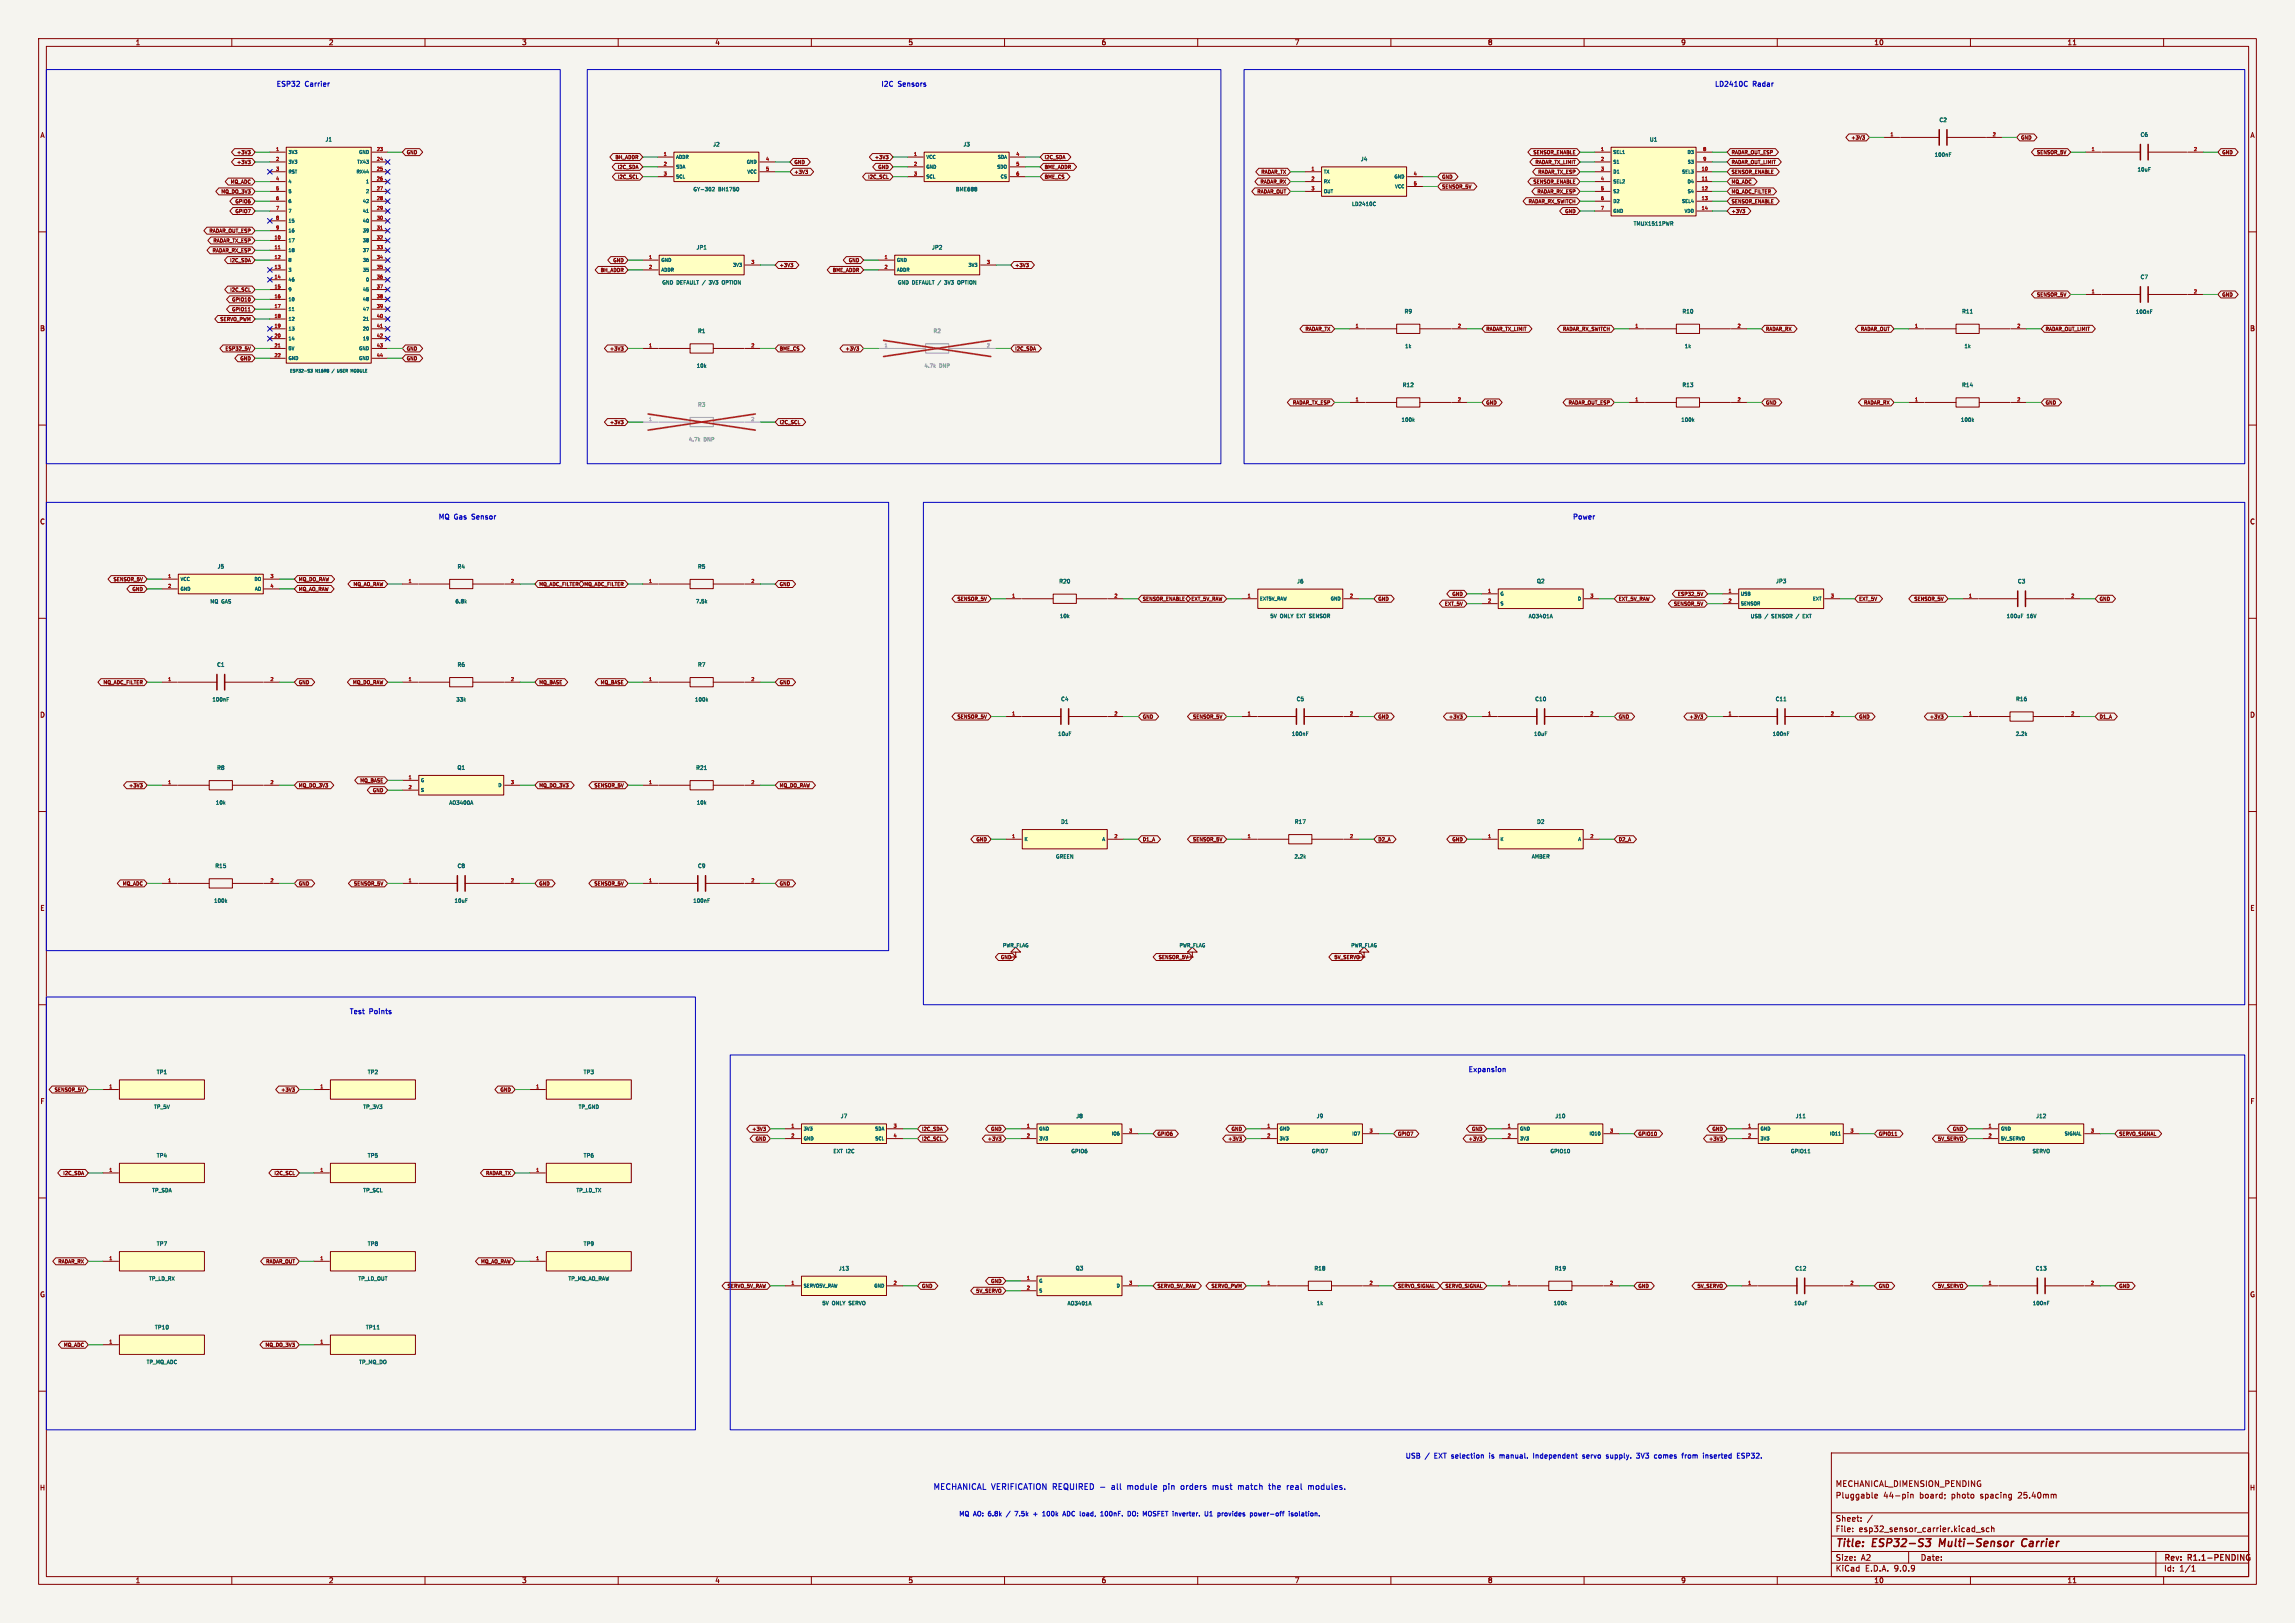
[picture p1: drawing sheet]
<svg xmlns="http://www.w3.org/2000/svg" width="594mm" height="420mm" viewBox="0 0 594 420" stroke-linecap="round" stroke-linejoin="round" font-family="sans-serif">
<defs><g id="words">
<g font-size="2.8" fill="#840000">
<text x="475" y="400.9">Title:</text>
<text x="484.7" y="400.9">ESP32-S3</text>
<text x="502.8" y="400.9">Multi-Sensor</text>
<text x="524.9" y="400.9">Carrier</text>
</g>
<g font-size="2.1" fill="#0000c2">
<text x="241.5" y="385.7">MECHANICAL VERIFICATION REQUIRED -</text>
<text x="288" y="385.7">all</text>
<text x="292.2" y="385.7">module</text>
<text x="301.7" y="385.7">pin</text>
<text x="306.4" y="385.7">orders</text>
<text x="314.8" y="385.7">must</text>
<text x="321.5" y="385.7">match</text>
<text x="329.7" y="385.7">the</text>
<text x="334.5" y="385.7">real</text>
<text x="340.1" y="385.7">modules.</text>
</g>
<g font-size="2.1" fill="#840000">
<text x="475" y="388">Pluggable</text>
<text x="475" y="385">MECHANICAL_DIMENSION_PENDING</text>
<text x="487.4" y="388">44-pin</text>
<text x="496.9" y="388">board;</text>
<text x="505.3" y="388">photo</text>
<text x="512.8" y="388">spacing</text>
<text x="522.8" y="388">25.40mm</text>
<text x="475" y="394">Sheet:</text>
<text x="475" y="396.7">File:</text>
<text x="481.1" y="396.7">esp32_sensor_carrier.kicad_sch</text>
<text x="475" y="406.9">KiCad</text>
<text x="475" y="404.1">Size:</text>
<text x="481.7" y="404.1">A2</text>
<text x="482.7" y="406.9">E.D.A.</text>
<text x="490.3" y="406.9">9.0.9</text>
<text x="497" y="404.1">Date:</text>
<text x="560" y="404.3">Rev:</text>
<text x="560" y="406.9">Id:</text>
<text x="564.1" y="406.9">1/1</text>
<text x="566.4" y="404.3">R1.1-PENDING</text>
</g>
<g font-size="1.8" fill="#840000">
<text x="35" y="11.9">1</text>
<text x="85" y="11.9">2</text>
<text x="135" y="11.9">3</text>
<text x="185" y="11.9">4</text>
<text x="235" y="11.9">5</text>
<text x="285" y="11.9">6</text>
<text x="335" y="11.9">7</text>
<text x="385" y="11.9">8</text>
<text x="435" y="11.9">9</text>
<text x="485" y="11.9">10</text>
<text x="535" y="11.9">11</text>
<text x="10.3" y="35.9">A</text>
<text x="582.3" y="35.9">A</text>
<text x="10.3" y="85.9">B</text>
<text x="582.3" y="85.9">B</text>
<text x="10.3" y="135.9">C</text>
<text x="582.3" y="135.9">C</text>
<text x="10.3" y="185.9">D</text>
<text x="582.3" y="185.9">D</text>
<text x="10.3" y="235.9">E</text>
<text x="582.3" y="235.9">E</text>
<text x="10.3" y="285.9">F</text>
<text x="582.3" y="285.9">F</text>
<text x="10.3" y="335.9">G</text>
<text x="582.3" y="335.9">G</text>
<text x="10.2" y="385.9">H</text>
<text x="582.2" y="385.9">H</text>
<text x="35" y="409.9">1</text>
<text x="85" y="409.9">2</text>
<text x="135" y="409.9">3</text>
<text x="185" y="409.9">4</text>
<text x="235" y="409.9">5</text>
<text x="285" y="409.9">6</text>
<text x="335" y="409.9">7</text>
<text x="385" y="409.9">8</text>
<text x="435" y="409.9">9</text>
<text x="485" y="409.9">10</text>
<text x="535" y="409.9">11</text>
</g>
<g font-size="1.8" fill="#0000c2">
<text x="71.5" y="22.6">ESP32</text>
<text x="78.9" y="22.6">Carrier</text>
<text x="228" y="22.6">I2C</text>
<text x="232.4" y="22.6">Sensors</text>
<text x="443.8" y="22.6">LD2410C</text>
<text x="453.6" y="22.6">Radar</text>
<text x="113.4" y="134.6">MQ Gas</text>
<text x="122.2" y="134.6">Sensor</text>
<text x="407" y="134.6">Power</text>
<text x="90.4" y="262.6">Test</text>
<text x="95.5" y="262.6">Points</text>
<text x="380" y="277.6">Expansion</text>
<text x="363.7" y="377.6">USB</text>
<text x="368.8" y="377.6">/</text>
<text x="371.4" y="377.6">EXT selection</text>
<text x="385.9" y="377.6">is</text>
<text x="388.8" y="377.6">manual.</text>
<text x="397.7" y="377.6">Independent</text>
<text x="410.7" y="377.6">servo</text>
<text x="417" y="377.6">supply.</text>
<text x="425" y="377.6">3V3</text>
<text x="429.8" y="377.6">comes</text>
<text x="437.2" y="377.6">from</text>
<text x="442.8" y="377.6">inserted</text>
<text x="451.8" y="377.6">ESP32.</text>
</g>
<g font-size="1.7" fill="#0000c2">
<text x="248.1" y="392.6">MQ AO: 6.8k</text>
<text x="260.9" y="392.6">/</text>
<text x="263.2" y="392.6">7.5k</text>
<text x="268.2" y="392.6">+</text>
<text x="270.8" y="392.6">100k</text>
<text x="276.4" y="392.6">ADC load,</text>
<text x="286.5" y="392.6">100nF.</text>
<text x="293.7" y="392.6">DO:</text>
<text x="297.9" y="392.6">MOSFET inverter.</text>
<text x="314.3" y="392.6">U1</text>
<text x="317.9" y="392.6">provides</text>
<text x="326.5" y="392.6">power-off</text>
<text x="336.8" y="392.6">isolation.</text>
</g>
<g font-size="1.4" fill="#006464">
<text x="501.8" y="31.8">C2</text>
<text x="553.9" y="35.6">C6</text>
<text x="84.1" y="36.8">J1</text>
<text x="184.4" y="38.1">J2</text>
<text x="249.2" y="38.1">J3</text>
<text x="352.1" y="41.9">J4</text>
<text x="426.9" y="36.8">U1</text>
<text x="180.1" y="64.8">JP1</text>
<text x="241.1" y="64.8">JP2</text>
<text x="553.9" y="72.4">C7</text>
<text x="363.4" y="81.3">R9</text>
<text x="435.3" y="81.3">R10</text>
<text x="507.7" y="81.3">R11</text>
<text x="180.5" y="86.4">R1</text>
<text x="362.9" y="100.4">R12</text>
<text x="435.3" y="100.4">R13</text>
<text x="507.7" y="100.4">R14</text>
<text x="56.2" y="147.3">J5</text>
<text x="118.3" y="147.4">R4</text>
<text x="180.5" y="147.4">R5</text>
<text x="274" y="151.2">R20</text>
<text x="335.6" y="151.2">J6</text>
<text x="397.7" y="151.1">Q2</text>
<text x="459.5" y="151.1">JP3</text>
<text x="522.1" y="151.2">C3</text>
<text x="56" y="172.8">C1</text>
<text x="118.3" y="172.8">R6</text>
<text x="180.5" y="172.8">R7</text>
<text x="274.5" y="181.6">C4</text>
<text x="335.4" y="181.6">C5</text>
<text x="397.2" y="181.6">C10</text>
<text x="459.4" y="181.6">C11</text>
<text x="521.7" y="181.6">R16</text>
<text x="56" y="199.4">R8</text>
<text x="118.3" y="199.4">Q1</text>
<text x="180" y="199.4">R21</text>
<text x="274.5" y="213.4">D1</text>
<text x="335" y="213.4">R17</text>
<text x="397.7" y="213.4">D2</text>
<text x="55.6" y="224.8">R15</text>
<text x="118.3" y="224.8">C8</text>
<text x="180.5" y="224.8">C9</text>
<text x="40.4" y="278.2">TP1</text>
<text x="95" y="278.2">TP2</text>
<text x="150.9" y="278.2">TP3</text>
<text x="217.5" y="289.6">J7</text>
<text x="278.4" y="289.6">J8</text>
<text x="340.6" y="289.6">J9</text>
<text x="402.4" y="289.6">J10</text>
<text x="464.6" y="289.6">J11</text>
<text x="526.9" y="289.6">J12</text>
<text x="40.4" y="299.8">TP4</text>
<text x="95" y="299.8">TP5</text>
<text x="150.9" y="299.8">TP6</text>
<text x="40.4" y="322.6">TP7</text>
<text x="95" y="322.6">TP8</text>
<text x="150.9" y="322.6">TP9</text>
<text x="217" y="329">J13</text>
<text x="278.3" y="328.9">Q3</text>
<text x="340" y="329">R18</text>
<text x="402.3" y="329">R19</text>
<text x="464.5" y="329">C12</text>
<text x="526.7" y="329">C13</text>
<text x="39.9" y="344.2">TP10</text>
<text x="94.6" y="344.2">TP11</text>
</g>
<g font-size="1.4" fill="#939391">
<text x="241.5" y="86.4">R2</text>
<text x="180.5" y="105.4">R3</text>
</g>
<g font-size="1.4" fill="#840000">
<text x="262.6" y="248.3" transform="rotate(-90 262.6 248.3)">1</text>
<text x="352.8" y="248.3" transform="rotate(-90 352.8 248.3)">1</text>
</g>
<text font-size="1.4" fill="#a90000" x="308.4" y="248.3" transform="rotate(-90 308.4 248.3)">1</text>
<g font-size="1.3" fill="#840000">
<text x="61.2" y="40.1">+3V3</text>
<text x="105.2" y="40.1">GND</text>
<text x="159.1" y="41.4">BH_ADDR</text>
<text x="226.3" y="41.4">+3V3</text>
<text x="270.3" y="41.4">I2C_SDA</text>
<text x="396.7" y="40.1">SENSOR_ENABLE</text>
<text x="448.1" y="40.1">RADAR_OUT_ESP</text>
<text x="479" y="36.3">+3V3</text>
<text x="523" y="36.3">GND</text>
<text x="527" y="40.1">SENSOR_5V</text>
<text x="575.1" y="40.1">GND</text>
<text x="59.5" y="47.7">MQ_ADC</text>
<text x="61.2" y="42.7">+3V3</text>
<text x="159.7" y="43.9">I2C_SDA</text>
<text x="159.7" y="46.5">I2C_SCL</text>
<text x="205.5" y="42.7">GND</text>
<text x="205.5" y="45.2">+3V3</text>
<text x="224.5" y="46.5">I2C_SCL</text>
<text x="227.1" y="43.9">GND</text>
<text x="270.3" y="43.9">BME_ADDR</text>
<text x="270.3" y="46.5">BME_CS</text>
<text x="326" y="47.7">RADAR_RX</text>
<text x="326.2" y="45.2">RADAR_TX</text>
<text x="373.1" y="46.5">GND</text>
<text x="396.7" y="47.7">SENSOR_ENABLE</text>
<text x="397.2" y="42.7">RADAR_TX_LIMIT</text>
<text x="397.9" y="45.2">RADAR_TX_ESP</text>
<text x="448.1" y="45.2">SENSOR_ENABLE</text>
<text x="448.1" y="47.7">MQ_ADC</text>
<text x="448.1" y="42.7">RADAR_OUT_LIMIT</text>
<text x="57.1" y="50.3">MQ_DO_3V3</text>
<text x="60.7" y="52.8">GPIO6</text>
<text x="325.2" y="50.3">RADAR_OUT</text>
<text x="373.1" y="49">SENSOR_5V</text>
<text x="395.4" y="52.8">RADAR_RX_SWITCH</text>
<text x="397.7" y="50.3">RADAR_RX_ESP</text>
<text x="448.1" y="50.3">MQ_ADC_FILTER</text>
<text x="448.1" y="52.8">SENSOR_ENABLE</text>
<text x="60.7" y="55.4">GPIO7</text>
<text x="404.9" y="55.4">GND</text>
<text x="448.1" y="55.4">+3V3</text>
<text x="54" y="60.4">RADAR_OUT_ESP</text>
<text x="54.8" y="65.5">RADAR_RX_ESP</text>
<text x="55" y="63">RADAR_TX_ESP</text>
<text x="59.4" y="68.1">I2C_SDA</text>
<text x="155.3" y="70.6">BH_ADDR</text>
<text x="158.5" y="68.1">GND</text>
<text x="201.7" y="69.3">+3V3</text>
<text x="215.3" y="70.6">BME_ADDR</text>
<text x="219.5" y="68.1">GND</text>
<text x="262.6" y="69.3">+3V3</text>
<text x="59.4" y="75.7">I2C_SCL</text>
<text x="527" y="76.9">SENSOR_5V</text>
<text x="575.1" y="76.9">GND</text>
<text x="56.8" y="83.3">SERVO_PWM</text>
<text x="59.9" y="78.2">GPIO10</text>
<text x="59.9" y="80.8">GPIO11</text>
<text x="337.7" y="85.8">RADAR_TX</text>
<text x="384.6" y="85.8">RADAR_TX_LIMIT</text>
<text x="404.3" y="85.8">RADAR_RX_SWITCH</text>
<text x="456.9" y="85.8">RADAR_RX</text>
<text x="481.4" y="85.8">RADAR_OUT</text>
<text x="529.3" y="85.8">RADAR_OUT_LIMIT</text>
<text x="58.2" y="90.9">ESP32_5V</text>
<text x="62" y="93.5">GND</text>
<text x="105.2" y="90.9">GND</text>
<text x="105.2" y="93.5">GND</text>
<text x="157.7" y="90.9">+3V3</text>
<text x="201.7" y="90.9">BME_CS</text>
<text x="218.6" y="90.9">+3V3</text>
<text x="262.6" y="90.9">I2C_SDA</text>
<text x="334.4" y="104.9">RADAR_TX_ESP</text>
<text x="384.6" y="104.9">GND</text>
<text x="405.8" y="104.9">RADAR_OUT_ESP</text>
<text x="456.9" y="104.9">GND</text>
<text x="482.2" y="104.9">RADAR_RX</text>
<text x="529.3" y="104.9">GND</text>
<text x="157.7" y="110">+3V3</text>
<text x="201.7" y="110">I2C_SCL</text>
<text x="29.2" y="150.6">SENSOR_5V</text>
<text x="34.1" y="153.1">GND</text>
<text x="77.2" y="150.6">MQ_DO_RAW</text>
<text x="77.2" y="153.1">MQ_AO_RAW</text>
<text x="91.3" y="151.9">MQ_AO_RAW</text>
<text x="139.4" y="151.9">MQ_ADC_FILTER</text>
<text x="151" y="151.9">MQ_ADC_FILTER</text>
<text x="201.7" y="151.9">GND</text>
<text x="247.6" y="155.7">SENSOR_5V</text>
<text x="295.7" y="155.7">SENSOR_ENABLE</text>
<text x="308.2" y="155.7">EXT_5V_RAW</text>
<text x="356.6" y="155.7">GND</text>
<text x="375.7" y="154.4">GND</text>
<text x="418.8" y="155.7">EXT_5V_RAW</text>
<text x="434.1" y="154.4">ESP32_5V</text>
<text x="481.1" y="155.7">EXT_5V</text>
<text x="495.3" y="155.7">SENSOR_5V</text>
<text x="543.3" y="155.7">GND</text>
<text x="373.8" y="157">EXT_5V</text>
<text x="433" y="157">SENSOR_5V</text>
<text x="26.6" y="177.3">MQ_ADC_FILTER</text>
<text x="77.2" y="177.3">GND</text>
<text x="91.2" y="177.3">MQ_DO_RAW</text>
<text x="139.4" y="177.3">MQ_BASE</text>
<text x="155.3" y="177.3">MQ_BASE</text>
<text x="201.7" y="177.3">GND</text>
<text x="247.6" y="186.2">SENSOR_5V</text>
<text x="295.7" y="186.2">GND</text>
<text x="308.6" y="186.2">SENSOR_5V</text>
<text x="356.6" y="186.2">GND</text>
<text x="374.8" y="186.2">+3V3</text>
<text x="418.8" y="186.2">GND</text>
<text x="437.1" y="186.2">+3V3</text>
<text x="481.1" y="186.2">GND</text>
<text x="499.3" y="186.2">+3V3</text>
<text x="543.3" y="186.2">D1_A</text>
<text x="33.2" y="203.9">+3V3</text>
<text x="77.2" y="203.9">MQ_DO_3V3</text>
<text x="93" y="202.7">MQ_BASE</text>
<text x="139.4" y="203.9">MQ_DO_3V3</text>
<text x="153.6" y="203.9">SENSOR_5V</text>
<text x="201.7" y="203.9">MQ_DO_RAW</text>
<text x="96.3" y="205.2">GND</text>
<text x="252.5" y="217.9">GND</text>
<text x="295.7" y="217.9">D1_A</text>
<text x="308.6" y="217.9">SENSOR_5V</text>
<text x="356.6" y="217.9">D2_A</text>
<text x="375.7" y="217.9">GND</text>
<text x="418.8" y="217.9">D2_A</text>
<text x="31.6" y="229.3">MQ_ADC</text>
<text x="77.2" y="229.3">GND</text>
<text x="91.4" y="229.3">SENSOR_5V</text>
<text x="139.4" y="229.3">GND</text>
<text x="153.6" y="229.3">SENSOR_5V</text>
<text x="201.7" y="229.3">GND</text>
<text x="258.9" y="248.4">GND</text>
<text x="299.7" y="248.4">SENSOR_5V</text>
<text x="345.2" y="248.4">5V_SERVO</text>
<text x="13.9" y="282.7">SENSOR_5V</text>
<text x="72.6" y="282.7">+3V3</text>
<text x="129.3" y="282.7">GND</text>
<text x="194.5" y="292.8">+3V3</text>
<text x="238.5" y="292.8">I2C_SDA</text>
<text x="256.3" y="292.8">GND</text>
<text x="318.5" y="292.8">GND</text>
<text x="380.8" y="292.8">GND</text>
<text x="443" y="292.8">GND</text>
<text x="505.2" y="292.8">GND</text>
<text x="195.4" y="295.4">GND</text>
<text x="238.5" y="295.4">I2C_SCL</text>
<text x="255.5" y="295.4">+3V3</text>
<text x="299.5" y="294.1">GPIO6</text>
<text x="317.7" y="295.4">+3V3</text>
<text x="361.7" y="294.1">GPIO7</text>
<text x="379.9" y="295.4">+3V3</text>
<text x="423.9" y="294.1">GPIO10</text>
<text x="442.2" y="295.4">+3V3</text>
<text x="486.2" y="294.1">GPIO11</text>
<text x="501.4" y="295.4">5V_SERVO</text>
<text x="548.4" y="294.1">SERVO_SIGNAL</text>
<text x="16.2" y="304.3">I2C_SDA</text>
<text x="70.8" y="304.3">I2C_SCL</text>
<text x="125.6" y="304.3">RADAR_TX</text>
<text x="14.9" y="327.1">RADAR_RX</text>
<text x="68.7" y="327.1">RADAR_OUT</text>
<text x="124.3" y="327.1">MQ_AO_RAW</text>
<text x="188.1" y="333.5">SERVO_5V_RAW</text>
<text x="238.5" y="333.5">GND</text>
<text x="252.5" y="334.8">5V_SERVO</text>
<text x="256.3" y="332.2">GND</text>
<text x="299.5" y="333.5">SERVO_5V_RAW</text>
<text x="313.4" y="333.5">SERVO_PWM</text>
<text x="361.7" y="333.5">SERVO_SIGNAL</text>
<text x="373.9" y="333.5">SERVO_SIGNAL</text>
<text x="423.9" y="333.5">GND</text>
<text x="439.2" y="333.5">5V_SERVO</text>
<text x="486.2" y="333.5">GND</text>
<text x="501.4" y="333.5">5V_SERVO</text>
<text x="548.4" y="333.5">GND</text>
<text x="16.3" y="348.7">MQ_ADC</text>
<text x="68.5" y="348.7">MQ_DO_3V3</text>
</g>
<g font-size="1.3" fill="#006464">
<text x="500.6" y="40.8">100nF</text>
<text x="553.1" y="44.6">10uF</text>
<text x="179.3" y="49.7">GY-302</text>
<text x="186" y="49.7">BH1750</text>
<text x="247.3" y="49.7">BME688</text>
<text x="349.8" y="53.5">LD2410C</text>
<text x="422.7" y="58.6">TMUX1511PWR</text>
<text x="171.3" y="73.8">GND</text>
<text x="175.1" y="73.8">DEFAULT /</text>
<text x="184" y="73.8">3V3</text>
<text x="187.7" y="73.8">OPTION</text>
<text x="232.2" y="73.8">GND</text>
<text x="236.1" y="73.8">DEFAULT /</text>
<text x="245" y="73.8">3V3</text>
<text x="248.6" y="73.8">OPTION</text>
<text x="552.7" y="81.4">100nF</text>
<text x="180.2" y="95.4">10k</text>
<text x="363.5" y="90.3">1k</text>
<text x="435.9" y="90.3">1k</text>
<text x="508.3" y="90.3">1k</text>
<text x="362.6" y="109.3">100k</text>
<text x="435" y="109.3">100k</text>
<text x="507.4" y="109.3">100k</text>
<text x="54.3" y="156.4">MQ</text>
<text x="57.4" y="156.4">GAS</text>
<text x="117.7" y="156.3">6.8k</text>
<text x="180" y="156.3">7.5k</text>
<text x="274.2" y="160.1">10k</text>
<text x="328.6" y="160.1">5V</text>
<text x="331.3" y="160.1">ONLY</text>
<text x="335.9" y="160.1">EXT SENSOR</text>
<text x="395.5" y="160.2">AO3401A</text>
<text x="453" y="160.2">USB</text>
<text x="456.8" y="160.2">/</text>
<text x="458.8" y="160.2">SENSOR</text>
<text x="467.4" y="160.2">EXT</text>
<text x="519.2" y="160.1">100uF</text>
<text x="524.6" y="160.1">16V</text>
<text x="54.8" y="181.7">100nF</text>
<text x="118" y="181.7">33k</text>
<text x="179.7" y="181.7">100k</text>
<text x="273.7" y="190.6">10uF</text>
<text x="334.2" y="190.6">100nF</text>
<text x="396.9" y="190.6">10uF</text>
<text x="458.7" y="190.6">100nF</text>
<text x="521.6" y="190.6">2.2k</text>
<text x="55.7" y="208.4">10k</text>
<text x="116.1" y="208.4">AO3400A</text>
<text x="180.2" y="208.4">10k</text>
<text x="273.1" y="222.4">GREEN</text>
<text x="334.9" y="222.4">2.2k</text>
<text x="396.3" y="222.4">AMBER</text>
<text x="55.3" y="233.8">100k</text>
<text x="117.5" y="233.8">10uF</text>
<text x="179.3" y="233.8">100nF</text>
<text x="259.4" y="245.3">PWR_FLAG</text>
<text x="305.1" y="245.3">PWR_FLAG</text>
<text x="349.6" y="245.3">PWR_FLAG</text>
<text x="39.7" y="287.1">TP_5V</text>
<text x="93.9" y="287.1">TP_3V3</text>
<text x="149.6" y="287.1">TP_GND</text>
<text x="215.5" y="298.6">EXT I2C</text>
<text x="277.1" y="298.6">GPIO6</text>
<text x="339.4" y="298.6">GPIO7</text>
<text x="401.1" y="298.6">GPIO10</text>
<text x="463.4" y="298.6">GPIO11</text>
<text x="525.9" y="298.6">SERVO</text>
<text x="39.2" y="308.7">TP_SDA</text>
<text x="93.9" y="308.7">TP_SCL</text>
<text x="149" y="308.7">TP_LD_TX</text>
<text x="38.4" y="331.6">TP_LD_RX</text>
<text x="92.6" y="331.6">TP_LD_OUT</text>
<text x="147" y="331.6">TP_MQ_AO_RAW</text>
<text x="212.7" y="337.9">5V</text>
<text x="215.4" y="337.9">ONLY</text>
<text x="219.9" y="337.9">SERVO</text>
<text x="276.1" y="338">AO3401A</text>
<text x="340.7" y="337.9">1k</text>
<text x="402" y="337.9">100k</text>
<text x="464.2" y="337.9">10uF</text>
<text x="526" y="337.9">100nF</text>
<text x="37.8" y="353.2">TP_MQ_ADC</text>
<text x="92.8" y="353.2">TP_MQ_DO</text>
</g>
<g font-size="1.3" fill="#939391">
<text x="239.1" y="95.4">4.7k</text>
<text x="243.1" y="95.4">DNP</text>
<text x="178.2" y="114.4">4.7k</text>
<text x="182.2" y="114.4">DNP</text>
</g>
<g font-size="1.2" fill="#a90000">
<text x="489.1" y="35.3">1</text>
<text x="515.6" y="35.3">2</text>
<text x="71.3" y="39.1">1</text>
<text x="71.3" y="41.7">2</text>
<text x="97.4" y="39.1">23</text>
<text x="97.4" y="41.7">24</text>
<text x="171.6" y="40.4">1</text>
<text x="198.1" y="41.7">4</text>
<text x="236.4" y="40.4">1</text>
<text x="262.9" y="40.4">4</text>
<text x="414.2" y="39.1">1</text>
<text x="414.2" y="41.7">2</text>
<text x="440.7" y="39.1">8</text>
<text x="440.7" y="41.7">9</text>
<text x="541.2" y="39.1">1</text>
<text x="567.7" y="39.1">2</text>
<text x="71.3" y="44.2">3</text>
<text x="71.3" y="46.7">4</text>
<text x="97.4" y="44.2">25</text>
<text x="97.4" y="46.7">26</text>
<text x="171.6" y="42.9">2</text>
<text x="171.6" y="45.5">3</text>
<text x="198.1" y="44.2">5</text>
<text x="236.4" y="42.9">2</text>
<text x="236.4" y="45.5">3</text>
<text x="262.9" y="42.9">5</text>
<text x="262.9" y="45.5">6</text>
<text x="339.3" y="44.2">1</text>
<text x="339.3" y="46.7">2</text>
<text x="365.8" y="45.5">4</text>
<text x="414.2" y="44.2">3</text>
<text x="414.2" y="46.7">4</text>
<text x="440.3" y="44.2">10</text>
<text x="440.3" y="46.7">11</text>
<text x="71.3" y="49.3">5</text>
<text x="71.3" y="51.8">6</text>
<text x="97.4" y="49.3">27</text>
<text x="97.4" y="51.8">28</text>
<text x="339.3" y="49.3">3</text>
<text x="365.8" y="48">5</text>
<text x="414.2" y="49.3">5</text>
<text x="414.2" y="51.8">6</text>
<text x="440.3" y="49.3">12</text>
<text x="440.3" y="51.8">13</text>
<text x="71.3" y="54.4">7</text>
<text x="71.3" y="56.9">8</text>
<text x="71.3" y="59.4">9</text>
<text x="97.4" y="54.4">29</text>
<text x="97.4" y="56.9">30</text>
<text x="97.4" y="59.4">31</text>
<text x="414.2" y="54.4">7</text>
<text x="440.3" y="54.4">14</text>
<text x="70.9" y="62">10</text>
<text x="70.9" y="64.5">11</text>
<text x="97.4" y="62">32</text>
<text x="97.4" y="64.5">33</text>
<text x="70.9" y="67.1">12</text>
<text x="70.9" y="69.6">13</text>
<text x="97.4" y="67.1">34</text>
<text x="97.4" y="69.6">35</text>
<text x="167.8" y="67.1">1</text>
<text x="167.8" y="69.6">2</text>
<text x="194.3" y="68.3">3</text>
<text x="228.8" y="67.1">1</text>
<text x="228.8" y="69.6">2</text>
<text x="255.3" y="68.3">3</text>
<text x="70.9" y="72.1">14</text>
<text x="70.9" y="74.7">15</text>
<text x="70.9" y="77.2">16</text>
<text x="97.4" y="72.1">36</text>
<text x="97.4" y="74.7">37</text>
<text x="97.4" y="77.2">38</text>
<text x="541.2" y="75.9">1</text>
<text x="567.7" y="75.9">2</text>
<text x="70.9" y="79.8">17</text>
<text x="70.9" y="82.3">18</text>
<text x="97.4" y="79.8">39</text>
<text x="97.4" y="82.3">40</text>
<text x="70.9" y="84.8">19</text>
<text x="70.9" y="87.4">20</text>
<text x="70.9" y="89.9">21</text>
<text x="97.4" y="84.8">41</text>
<text x="97.4" y="87.4">42</text>
<text x="97.4" y="89.9">43</text>
<text x="167.8" y="89.9">1</text>
<text x="194.3" y="89.9">2</text>
<text x="350.7" y="84.8">1</text>
<text x="377.2" y="84.8">2</text>
<text x="423.1" y="84.8">1</text>
<text x="449.6" y="84.8">2</text>
<text x="495.5" y="84.8">1</text>
<text x="522" y="84.8">2</text>
<text x="70.9" y="92.5">22</text>
<text x="97.4" y="92.5">44</text>
<text x="350.7" y="103.9">1</text>
<text x="377.2" y="103.9">2</text>
<text x="423.1" y="103.9">1</text>
<text x="449.6" y="103.9">2</text>
<text x="495.5" y="103.9">1</text>
<text x="522" y="103.9">2</text>
<text x="43.4" y="149.6">1</text>
<text x="69.8" y="149.6">3</text>
<text x="43.4" y="152.1">2</text>
<text x="69.8" y="152.1">4</text>
<text x="105.6" y="150.9">1</text>
<text x="132.1" y="150.9">2</text>
<text x="167.8" y="150.9">1</text>
<text x="194.3" y="150.9">2</text>
<text x="261.8" y="154.7">1</text>
<text x="288.3" y="154.7">2</text>
<text x="322.8" y="154.7">1</text>
<text x="349.2" y="154.7">2</text>
<text x="385" y="153.4">1</text>
<text x="385" y="156">2</text>
<text x="411.5" y="154.7">3</text>
<text x="447.2" y="153.4">1</text>
<text x="447.2" y="156">2</text>
<text x="473.7" y="154.7">3</text>
<text x="509.5" y="154.7">1</text>
<text x="535.9" y="154.7">2</text>
<text x="43.4" y="176.3">1</text>
<text x="69.8" y="176.3">2</text>
<text x="105.6" y="176.3">1</text>
<text x="132.1" y="176.3">2</text>
<text x="167.8" y="176.3">1</text>
<text x="194.3" y="176.3">2</text>
<text x="261.8" y="185.2">1</text>
<text x="288.3" y="185.2">2</text>
<text x="322.8" y="185.2">1</text>
<text x="349.2" y="185.2">2</text>
<text x="385" y="185.2">1</text>
<text x="411.5" y="185.2">2</text>
<text x="447.2" y="185.2">1</text>
<text x="473.7" y="185.2">2</text>
<text x="509.5" y="185.2">1</text>
<text x="535.9" y="185.2">2</text>
<text x="43.4" y="202.9">1</text>
<text x="69.8" y="202.9">2</text>
<text x="105.6" y="201.7">1</text>
<text x="132.1" y="202.9">3</text>
<text x="167.8" y="202.9">1</text>
<text x="194.3" y="202.9">2</text>
<text x="105.6" y="204.2">2</text>
<text x="261.8" y="216.9">1</text>
<text x="288.3" y="216.9">2</text>
<text x="322.8" y="216.9">1</text>
<text x="349.2" y="216.9">2</text>
<text x="385" y="216.9">1</text>
<text x="411.5" y="216.9">2</text>
<text x="43.4" y="228.3">1</text>
<text x="69.8" y="228.3">2</text>
<text x="105.6" y="228.3">1</text>
<text x="132.1" y="228.3">2</text>
<text x="167.8" y="228.3">1</text>
<text x="194.3" y="228.3">2</text>
<text x="28.1" y="281.7">1</text>
<text x="82.7" y="281.7">1</text>
<text x="138.6" y="281.7">1</text>
<text x="204.7" y="291.8">1</text>
<text x="231.1" y="291.8">3</text>
<text x="265.6" y="291.8">1</text>
<text x="292.1" y="293.1">3</text>
<text x="327.8" y="291.8">1</text>
<text x="354.3" y="293.1">3</text>
<text x="390.1" y="291.8">1</text>
<text x="416.6" y="293.1">3</text>
<text x="452.3" y="291.8">1</text>
<text x="478.8" y="293.1">3</text>
<text x="514.5" y="291.8">1</text>
<text x="541" y="293.1">3</text>
<text x="204.7" y="294.4">2</text>
<text x="231.1" y="294.4">4</text>
<text x="265.6" y="294.4">2</text>
<text x="327.8" y="294.4">2</text>
<text x="390.1" y="294.4">2</text>
<text x="452.3" y="294.4">2</text>
<text x="514.5" y="294.4">2</text>
<text x="28.1" y="303.3">1</text>
<text x="82.7" y="303.3">1</text>
<text x="138.6" y="303.3">1</text>
<text x="28.1" y="326.1">1</text>
<text x="82.7" y="326.1">1</text>
<text x="138.6" y="326.1">1</text>
<text x="204.7" y="332.5">1</text>
<text x="231.1" y="332.5">2</text>
<text x="265.6" y="331.2">1</text>
<text x="265.6" y="333.8">2</text>
<text x="292.1" y="332.5">3</text>
<text x="327.8" y="332.5">1</text>
<text x="354.3" y="332.5">2</text>
<text x="390.1" y="332.5">1</text>
<text x="416.6" y="332.5">2</text>
<text x="452.3" y="332.5">1</text>
<text x="478.8" y="332.5">2</text>
<text x="514.5" y="332.5">1</text>
<text x="541" y="332.5">2</text>
<text x="28.1" y="347.7">1</text>
<text x="82.7" y="347.7">1</text>
</g>
<g font-size="1.2" fill="#006464">
<text x="74.5" y="40">3V3</text>
<text x="92.8" y="40">GND</text>
<text x="174.9" y="41.3">ADDR</text>
<text x="239.6" y="41.3">VCC</text>
<text x="258.1" y="41.3">SDA</text>
<text x="417.4" y="40">SEL1</text>
<text x="436.6" y="40">D3</text>
<text x="74.5" y="42.6">3V3</text>
<text x="74.5" y="45.1">RST</text>
<text x="74.5" y="47.6">4</text>
<text x="92.1" y="45.1">RX44</text>
<text x="92.3" y="42.6">TX43</text>
<text x="94.5" y="47.6">1</text>
<text x="174.9" y="43.8">SDA</text>
<text x="174.9" y="46.4">SCL</text>
<text x="193.1" y="42.6">GND</text>
<text x="193.2" y="45.1">VCC</text>
<text x="239.6" y="43.8">GND</text>
<text x="239.6" y="46.4">SCL</text>
<text x="257.9" y="43.8">SDO</text>
<text x="258.8" y="46.4">CS</text>
<text x="342.5" y="45.1">TX</text>
<text x="342.5" y="47.6">RX</text>
<text x="360.7" y="46.4">GND</text>
<text x="417.4" y="42.6">S1</text>
<text x="417.4" y="45.1">D1</text>
<text x="417.4" y="47.6">SEL2</text>
<text x="435.2" y="45.1">SEL3</text>
<text x="436.6" y="47.6">D4</text>
<text x="436.6" y="42.6">S3</text>
<text x="74.5" y="50.2">5</text>
<text x="74.5" y="52.7">6</text>
<text x="93.7" y="52.7">42</text>
<text x="94.5" y="50.2">2</text>
<text x="342.5" y="50.2">OUT</text>
<text x="360.9" y="48.9">VCC</text>
<text x="417.4" y="50.2">S2</text>
<text x="417.4" y="52.7">D2</text>
<text x="435.2" y="52.7">SEL4</text>
<text x="436.6" y="50.2">S4</text>
<text x="74.5" y="55.3">7</text>
<text x="74.5" y="57.8">15</text>
<text x="93.7" y="55.3">41</text>
<text x="93.7" y="57.8">40</text>
<text x="417.4" y="55.3">GND</text>
<text x="435.8" y="55.3">VDD</text>
<text x="74.5" y="60.3">16</text>
<text x="74.5" y="62.9">17</text>
<text x="74.5" y="65.4">18</text>
<text x="93.7" y="60.3">39</text>
<text x="93.7" y="62.9">38</text>
<text x="93.7" y="65.4">37</text>
<text x="74.5" y="68">8</text>
<text x="74.5" y="70.5">3</text>
<text x="93.7" y="68">36</text>
<text x="93.7" y="70.5">35</text>
<text x="171.1" y="68">GND</text>
<text x="171.1" y="70.5">ADDR</text>
<text x="189.5" y="69.2">3V3</text>
<text x="232" y="68">GND</text>
<text x="232" y="70.5">ADDR</text>
<text x="250.5" y="69.2">3V3</text>
<text x="74.5" y="73">46</text>
<text x="74.5" y="75.6">9</text>
<text x="93.7" y="75.6">45</text>
<text x="94.5" y="73">0</text>
<text x="74.5" y="78.1">10</text>
<text x="74.5" y="80.7">11</text>
<text x="74.5" y="83.2">12</text>
<text x="93.7" y="78.1">48</text>
<text x="93.7" y="80.7">47</text>
<text x="93.7" y="83.2">21</text>
<text x="74.5" y="85.7">13</text>
<text x="74.5" y="88.3">14</text>
<text x="93.7" y="85.7">20</text>
<text x="93.7" y="88.3">19</text>
<text x="74.5" y="90.8">5V</text>
<text x="74.5" y="93.4">GND</text>
<text x="92.8" y="90.8">GND</text>
<text x="92.8" y="93.4">GND</text>
<text x="46.6" y="150.5">VCC</text>
<text x="46.6" y="153.1">GND</text>
<text x="65.7" y="150.5">DO</text>
<text x="65.8" y="153.1">AO</text>
<text x="326" y="155.6">EXT5V_RAW</text>
<text x="344.2" y="155.6">GND</text>
<text x="388.2" y="154.3">G</text>
<text x="408.2" y="155.6">D</text>
<text x="450.5" y="154.3">USB</text>
<text x="469" y="155.6">EXT</text>
<text x="388.2" y="156.9">S</text>
<text x="450.5" y="156.9">SENSOR</text>
<text x="108.8" y="202.6">G</text>
<text x="128.8" y="203.9">D</text>
<text x="108.8" y="205.1">S</text>
<text x="265" y="217.8">K</text>
<text x="285.1" y="217.8">A</text>
<text x="388.2" y="217.8">K</text>
<text x="408.3" y="217.8">A</text>
<text x="207.9" y="292.8">3V3</text>
<text x="226.3" y="292.8">SDA</text>
<text x="268.9" y="292.8">GND</text>
<text x="331.1" y="292.8">GND</text>
<text x="393.3" y="292.8">GND</text>
<text x="455.5" y="292.8">GND</text>
<text x="517.8" y="292.8">GND</text>
<text x="207.9" y="295.3">GND</text>
<text x="226.3" y="295.3">SCL</text>
<text x="268.9" y="295.3">3V3</text>
<text x="287.5" y="294">IO6</text>
<text x="331.1" y="295.3">3V3</text>
<text x="349.8" y="294">IO7</text>
<text x="393.3" y="295.3">3V3</text>
<text x="411.2" y="294">IO10</text>
<text x="455.5" y="295.3">3V3</text>
<text x="473.4" y="294">IO11</text>
<text x="517.8" y="295.3">5V_SERVO</text>
<text x="534.2" y="294">SIGNAL</text>
<text x="207.9" y="333.4">SERVO5V_RAW</text>
<text x="226.1" y="333.4">GND</text>
<text x="268.9" y="332.1">G</text>
<text x="268.9" y="334.7">S</text>
<text x="288.8" y="333.4">D</text>
</g>
<g font-size="1.2" fill="#a5a4a2">
<text x="228.8" y="89.9">1</text>
<text x="255.3" y="89.9">2</text>
<text x="167.8" y="109">1</text>
<text x="194.3" y="109">2</text>
</g>
<g font-size="1" fill="#006464">
<text x="74.9" y="96.6">ESP32-S3</text>
<text x="81.7" y="96.6">N16R8</text>
<text x="87.9" y="96.6">USER</text>
<text x="91.7" y="96.6">MODULE</text>
</g>
</g></defs>
<path d="M0 0h594v420h-594z" fill="#f5f4ef" stroke="#f5f4ef" stroke-width=".26"/>
<g fill="none" stroke="#840000" stroke-width=".26">
<path d="M10 10h574v400h-574zM12 12h570v396h-570zM60 10v2M110 10v2M160 10v2M210 10v2M260 10v2M310 10v2M360 10v2M410 10v2M460 10v2M510 10v2"/>
<path d="M536.6 11.6h.7M560 10v2M10 60h2M582 60h2M421.6 85.1h4M425.9 85.1h8M433.9 83.9h6v2.4h-6zM439.9 85.1h8M448.1 85.1h4M10 110h2M582 110h2M10 160h2"/>
<path d="M582 160h2M321.3 185.4h4M325.5 185.4h10M337.6 185.4h9.9M347.8 185.4h4M10 210h2M321.3 217.2h4M325.5 217.2h8M333.6 216h6v2.4h-6zM339.6 217.2h7.9M347.8 217.2h4M582 210h2"/>
<path d="M41.9 228.6h4M46.1 228.6h8.1M54.2 227.4h5.9v2.4h-5.9zM60.1 228.6h8M68.4 228.6h4M262.9 246.4h1.3l-1.3-1.3-1.3 1.3h1.3v1.3M10 260h2M582 260h2M10 310h2M582 310h2M10 360h2M474 376h108v32h-108z"/>
<path d="M582 360h2M474 397.5h108M474 391.5h108M479.5 396.2v.2M479.5 395.4v.2M481.7 393.5v.2M481.7 392.7v.2M484.6 392.1l-1.3 1.9M485.2 387.2l.8-.2-.1-.3h-.4l-.3 .2 .1 .7h.6M493.8 386.2v.1M494.5 386.8l.6-.1 .1 1M494.5 386.7v1"/>
<path d="M503.4 386.7v.2M503.5 387.6l-.2 .3M511.5 396.5h1.1M513.5 395.4h-.4l-.2 .2 .1 .2 .5 .1v.4h-.6M514.8 395.4h-.4l-.3 .3 .1 .6h.6M515.5 395.5l.5-.1 .1 1M515.5 394.9v1.5M532 386.7l.2 .2v.8M60 408v2M110 408v2M160 408v2M210 408v2"/>
<path d="M260 408v2M310 408v2M360 408v2M410 408v2M460 408v2M474 404.5h108M474 401.5h108M494 401.5v3M510 408v2M536.6 409.6h.7M558 401.5v6.5M560 408v2"/>
<path d="M567.3 406.6h.9M567.3 405.5l.4-.4v1.5"/>
</g>
<path d="M582.1 403.1h.2v.6l-.4 .1-.3-.2M582.3 402.3h-.4l-.3 .2" fill="none" stroke="#840000" stroke-width=".3"/>
<path d="M335.5 183.4v4M337.6 183.4v4M498.6 398.2h1.2l-.8 .8 .6 .1v.7l-.4 .4h-.6M502.2 398.2l-.3 2M521.2 398.9l-.4 .1M524.3 398.2a1.07 1.07 0 0 0-1 .8 1.07 1.07 0 0 0 .5 1.2l.5-.1" fill="none" stroke="#840000" stroke-width=".4"/>
<path d="M338.2 189.9h.3M338.2 189.4h.4M58.4 233.2l.3 .3M58.7 232.9l-.4 .4M337.6 221.7l.3 .4M337.9 221.5l-.4 .3" fill="none" stroke="#006464" stroke-width=".26"/>
<path d="M264.6 214.7h22v5h-22z" fill="#ffffc2"/>
<path d="M260.3 217.2h4M264.6 214.7h22v5h-22zM286.8 217.2h4" fill="none" stroke="#840000" stroke-width=".26"/>
<path d="M207.4 290.8h22v5.1h-22z" fill="#ffffc2"/>
<path d="M203.2 292.1h4M203.2 294.6h4M207.4 290.8h22v5.1h-22zM229.7 292.1h4M229.7 294.6h4" fill="none" stroke="#840000" stroke-width=".26"/>
<path d="M141.4 279.4h22v5h-22z" fill="#ffffc2"/>
<path d="M141.4 279.4h22v5h-22zM137.2 281.9h4" fill="none" stroke="#840000" stroke-width=".26"/>
<path d="M85.5 279.4h22v5h-22z" fill="#ffffc2"/>
<path d="M85.5 279.4h22v5h-22zM81.3 281.9h4" fill="none" stroke="#840000" stroke-width=".26"/>
<path d="M85.5 345.5h22v5h-22z" fill="#ffffc2"/>
<path d="M81.3 348h4M85.5 345.5h22v5h-22z" fill="none" stroke="#840000" stroke-width=".26"/>
<path d="M97.6 343.9h.6" fill="none" stroke="#006464" stroke-width=".26"/>
<path d="M207.4 330.2h22v5h-22z" fill="#ffffc2"/>
<path d="M203.2 332.7h4M207.4 330.2h22v5h-22zM229.7 332.7h4" fill="none" stroke="#840000" stroke-width=".26"/>
<path d="M85.5 301h22v5h-22z" fill="#ffffc2"/>
<path d="M81.3 303.5h4M85.5 301h22v5h-22z" fill="none" stroke="#840000" stroke-width=".26"/>
<path d="M141.4 301h22v5h-22z" fill="#ffffc2"/>
<path d="M137.2 303.5h4M141.4 301h22v5h-22z" fill="none" stroke="#840000" stroke-width=".26"/>
<path d="M30.9 323.9h22v5h-22z" fill="#ffffc2"/>
<path d="M26.7 326.4h4M30.9 323.9h22v5h-22z" fill="none" stroke="#840000" stroke-width=".26"/>
<path d="M141.4 323.9h22v5h-22z" fill="#ffffc2"/>
<path d="M137.2 326.4h4M141.4 323.9h22v5h-22z" fill="none" stroke="#840000" stroke-width=".26"/>
<path d="M85.5 323.9h22v5h-22z" fill="#ffffc2"/>
<g fill="none" stroke="#840000" stroke-width=".26">
<path d="M349.2 85.1h4M353.5 85.1h8M361.5 83.9h6v2.4h-6zM367.5 85.1h8M375.7 85.1h4M349.2 104.1h4M353.5 104.1h8M361.5 102.9h6v2.4h-6zM367.5 104.1h8M375.7 104.1h4M104.1 151.1h4M108.4 151.1h8"/>
<path d="M116.4 149.9h6v2.4h-6zM122.4 151.1h8M130.6 151.1h4M260.3 154.9h4M264.6 154.9h8M272.6 153.7h6v2.4h-6zM278.6 154.9h8M286.8 154.9h4M104.1 176.5h4M108.4 176.5h8M116.4 175.3h6v2.4h-6zM122.4 176.5h8"/>
<path d="M130.6 176.5h4M166.4 176.5h4M170.6 176.5h8M178.6 175.3h6v2.4h-6zM184.6 176.5h8M192.8 176.5h4M81.3 326.4h4M85.5 323.9h22v5h-22z"/>
</g>
<path d="M365.8 108.7l.3 .4M366.1 108.4l-.4 .4M120.4 155.7l.3 .4M120.7 155.4l-.3 .4M182.9 181.1l.3 .4M183.2 180.8l-.4 .4" fill="none" stroke="#006464" stroke-width=".26"/>
<path d="M417 38.1h22v17.8h-22z" fill="#ffffc2"/>
<g fill="none" stroke="#840000" stroke-width=".26">
<path d="M412.7 39.4h4M417 38.1h22v17.8h-22zM439.2 39.4h4M412.7 41.9h4M412.7 44.5h4M412.7 47h4M412.7 49.5h4M412.7 52.1h4M412.7 54.6h4M439.2 41.9h4M439.2 44.5h4M439.2 47h4"/>
<path d="M439.2 49.5h4M439.2 52.1h4M439.2 54.6h4"/>
</g>
<path d="M441.4 46.6h.5" fill="none" stroke="#a90000" stroke-width=".26"/>
<path d="M432.6 57.9l.4 .4M432.9 57.4v.4" fill="none" stroke="#006464" stroke-width=".26"/>
<path d="M342.1 43.2h22v7.6h-22z" fill="#ffffc2"/>
<path d="M337.8 44.5h4M337.8 47h4M337.8 49.5h4M342.1 43.2h22v7.6h-22zM364.3 45.7h4M364.3 48.3h4M166.4 151.1h4M170.6 151.1h8M178.6 149.9h6v2.4h-6zM184.6 151.1h8M192.8 151.1h4" fill="none" stroke="#840000" stroke-width=".26"/>
<path d="M355.8 52.3l.2 .1M356 53.1l-.2 .1M182.7 155.7l.2 .4M182.9 155.4l-.3 .4" fill="none" stroke="#006464" stroke-width=".26"/>
<path d="M74.1 38.1h22v55.9h-22z" fill="#ffffc2"/>
<g fill="none" stroke="#840000" stroke-width=".26">
<path d="M69.8 39.4h4M74.1 38.1h22v55.9h-22zM96.3 39.4h4M69.8 41.9h4M69.8 44.5h4M69.8 47h4M69.8 49.5h4M69.8 52.1h4M69.8 54.6h4M69.8 57.2h4M69.8 59.7h4M96.3 41.9h4"/>
<path d="M96.3 44.5h4M96.3 47h4M96.3 49.5h4M96.3 52.1h4M96.3 54.6h4M96.3 57.2h4M96.3 59.7h4M69.8 62.2h4M69.8 64.8h4M69.8 67.3h4M69.8 69.9h4M69.8 72.4h4"/>
<path d="M69.8 74.9h4M69.8 77.5h4M96.3 62.2h4M96.3 64.8h4M96.3 67.3h4M96.3 69.9h4M96.3 72.4h4M96.3 74.9h4M96.3 77.5h4M69.8 80h4M69.8 82.6h4M69.8 85.1h4"/>
<path d="M69.8 87.6h4M69.8 90.2h4M69.8 92.7h4M96.3 80h4M96.3 82.6h4M96.3 85.1h4M96.3 87.6h4M96.3 90.2h4M96.3 92.7h4"/>
</g>
<path d="M98.5 59.3h.5M72 64.4h.5M72 89.8h.5M98.5 84.7h.5" fill="none" stroke="#a90000" stroke-width=".26"/>
<path d="M94.9 44.6h.5M94.9 55h.5M75.6 80.4h.5M80 95.6h.1M80.1 96v.2M80.4 95.6h.4l-.2 .3h.2v.3h-.4M86.5 95.5l-.6 1M87.3 95.6l.1 .6 .3 .1M91.1 96.1l.2-.5v.7M94.9 82.9h.5" fill="none" stroke="#006464" stroke-width=".26"/>
<path d="M46.2 148.6h22v5.1h-22z" fill="#ffffc2"/>
<path d="M41.9 149.9h4M41.9 152.4h4M46.2 148.6h22v5.1h-22zM68.4 149.9h4M68.4 152.4h4M41.9 176.5h4M46.1 176.5h10M58.1 176.5h10M68.4 176.5h4" fill="none" stroke="#840000" stroke-width=".26"/>
<path d="M56.1 174.5v4M58.1 174.5v4" fill="none" stroke="#840000" stroke-width=".4"/>
<path d="M58.8 181h.3M58.8 180.5h.4" fill="none" stroke="#006464" stroke-width=".26"/>
<path d="M174.4 39.4h22v7.6h-22z" fill="#ffffc2"/>
<path d="M174.4 39.4h22v7.6h-22zM170.2 40.6h4M170.2 43.2h4M170.2 45.7h4M196.7 41.9h4M196.7 44.5h4" fill="none" stroke="#840000" stroke-width=".26"/>
<path d="M184.4 48.6l.3-.1 .2 .2-.6 .7h.6M191.1 48.6v.7" fill="none" stroke="#006464" stroke-width=".26"/>
<path d="M170.6 66h22v5.1h-22z" fill="#ffffc2"/>
<g fill="none" stroke="#840000" stroke-width=".26">
<path d="M539.7 39.4h4M544 39.4h10M556 39.4h10M566.2 39.4h4M166.4 67.3h4M166.4 69.9h4M170.6 66h22v5.1h-22zM192.8 68.6h4M539.7 76.2h4M544 76.2h10M556 76.2h10M566.2 76.2h4"/>
<path d="M166.4 90.2h4M170.6 90.2h8M178.6 89h6v2.4h-6zM184.6 90.2h8M192.8 90.2h4M508 154.9h4M512.2 154.9h10M524.2 154.9h10M534.5 154.9h4"/>
</g>
<path d="M556.1 43.4h.5M182.2 64.5h.6M183.5 72.6h.6M183.5 73.5l.1 .1M187.3 72.6h-.3l-.1 .3v.5l.4 .2M556.6 80.6h.3M556.6 80.2h.4M523.2 159.4h.3M523.2 158.9h.4" fill="none" stroke="#006464" stroke-width=".26"/>
<path d="M554 37.4v4M556 37.4v4M554 74.2v4M556 74.2v4M522.2 152.9v4M524.2 152.9v4" fill="none" stroke="#840000" stroke-width=".4"/>
<path d="M166.4 109.2h4M170.6 109.2h8M178.6 108h6v2.4h-6zM184.6 109.2h8M192.8 109.2h4" fill="none" stroke="#9c9b98" stroke-width=".26"/>
<path d="M180.9 113.8l.2 .4M181.1 113.5l-.3 .4" fill="none" stroke="#939391" stroke-width=".26"/>
<path d="M167.7 107.1l27.8 4.2M195.5 107.1l-27.8 4.2" fill="none" stroke="#e12e31" stroke-width=".46"/>
<path d="M239.2 39.4h22v7.6h-22z" fill="#ffffc2"/>
<path d="M239.2 39.4h22v7.6h-22zM234.9 40.6h4M234.9 43.2h4M234.9 45.7h4M261.4 40.6h4M261.4 43.2h4M261.4 45.7h4" fill="none" stroke="#840000" stroke-width=".26"/>
<path d="M252.7 48.5l.1 .1M252.7 48.9v.5M252.8 48.6l-.1 .2" fill="none" stroke="#006464" stroke-width=".26"/>
<path d="M231.6 66h22v5.1h-22z" fill="#ffffc2"/>
<path d="M227.3 67.3h4M227.3 69.9h4M231.6 66h22v5.1h-22zM253.8 68.6h4" fill="none" stroke="#840000" stroke-width=".26"/>
<path d="M244.5 72.6h.6M244.5 73.5l.1 .1M248.3 72.6h-.3l-.1 .3v.5l.4 .2" fill="none" stroke="#006464" stroke-width=".26"/>
<path d="M450 152.4h22v5.1h-22z" fill="#ffffc2"/>
<g fill="none" stroke="#840000" stroke-width=".26">
<path d="M494 85.1h4M498.3 85.1h8M506.3 83.9h6v2.4h-6zM512.3 85.1h8M520.5 85.1h4M445.8 153.7h4M445.8 156.2h4M450 152.4h22v5.1h-22zM472.3 154.9h3.9M445.8 185.4h4M450 185.4h10M462 185.4h10"/>
<path d="M472.3 185.4h3.9M353.1 246.4h1.2l-1.2-1.3-1.3 1.3h1.3v1.3"/>
</g>
<path d="M510 81h.5M465.6 158.9l-.8 1.2M466.7 159.4h.3M467.1 159h-.4v.9h.4M461.7 181.4h.6M462.6 189.9h.3M462.6 189.4h.5" fill="none" stroke="#006464" stroke-width=".26"/>
<path d="M460 183.4v4M462 183.4v4" fill="none" stroke="#840000" stroke-width=".4"/>
<path d="M227.3 90.2h4M231.6 90.2h8M239.6 89h6v2.4h-6zM245.6 90.2h8M253.8 90.2h4" fill="none" stroke="#9c9b98" stroke-width=".26"/>
<path d="M241.8 94.7l.3 .4M242.1 94.5l-.4 .3" fill="none" stroke="#939391" stroke-width=".26"/>
<path d="M228.7 88.1l27.7 4.2M256.4 88.1l-27.7 4.2" fill="none" stroke="#e12e31" stroke-width=".46"/>
<path d="M30.9 279.4h22v5h-22z" fill="#ffffc2"/>
<path d="M30.9 279.4h22v5h-22zM26.7 281.9h4" fill="none" stroke="#840000" stroke-width=".26"/>
<path d="M108.4 200.7h22v5h-22z" fill="#ffffc2"/>
<g fill="none" stroke="#840000" stroke-width=".26">
<path d="M487.7 35.6h4M491.9 35.6h10M503.9 35.6h10M514.2 35.6h4M494 104.1h4M498.3 104.1h8M506.3 102.9h6v2.4h-6zM512.3 104.1h8M520.5 104.1h4M104.1 201.9h4M104.1 204.5h4M108.4 200.7h22v5h-22z"/>
<path d="M130.6 203.2h4M166.4 203.2h4M170.6 203.2h8M178.6 202h6v2.4h-6zM184.6 203.2h8M192.8 203.2h4M308.6 246.4h1.3l-1.3-1.3-1.3 1.3h1.3v1.3"/>
</g>
<path d="M504.5 40h.3M504.5 39.5h.5M510.6 108.7l.2 .4M510.8 108.4l-.3 .4M182.3 199.2h.6M121.9 207.9h.4M122.1 207.2l.3 1" fill="none" stroke="#006464" stroke-width=".26"/>
<path d="M501.9 33.6v4M503.9 33.6v4" fill="none" stroke="#840000" stroke-width=".4"/>
<path d="M392.9 290.8h22v5.1h-22z" fill="#ffffc2"/>
<path d="M388.6 292.1h4M388.6 294.6h4M392.9 290.8h22v5.1h-22zM415.1 293.4h4" fill="none" stroke="#840000" stroke-width=".26"/>
<path d="M414.1 293.1v.5" fill="none" stroke="#006464" stroke-width=".26"/>
<path d="M387.8 214.7h22v5h-22z" fill="#ffffc2"/>
<path d="M383.5 217.2h4M387.8 214.7h22v5h-22zM410 217.2h4" fill="none" stroke="#840000" stroke-width=".26"/>
<path d="M455.1 290.8h22v5.1h-22z" fill="#ffffc2"/>
<path d="M450.8 292.1h4M450.8 294.6h4M455.1 290.8h22v5.1h-22zM477.3 293.4h4" fill="none" stroke="#840000" stroke-width=".26"/>
<path d="M466.7 289.3h.5M467.9 298.3h.6M475.9 293.8h.5" fill="none" stroke="#006464" stroke-width=".26"/>
<path d="M517.3 290.8h22v5.1h-22z" fill="#ffffc2"/>
<path d="M41.9 203.2h4M46.1 203.2h8.1M54.2 202h5.9v2.4h-5.9zM60.1 203.2h8M68.4 203.2h4M513.1 292.1h4M513.1 294.6h4M517.3 290.8h22v5.1h-22zM539.6 293.4h4" fill="none" stroke="#840000" stroke-width=".26"/>
<path d="M268.4 330.2h22v5.1h-22z" fill="#ffffc2"/>
<path d="M264.2 331.5h4M264.2 334h4M268.4 330.2h22v5.1h-22zM290.6 332.7h4" fill="none" stroke="#840000" stroke-width=".26"/>
<path d="M281.9 337.4h.4M282.1 336.8l.3 .9" fill="none" stroke="#006464" stroke-width=".26"/>
<path d="M387.8 152.4h22v5.1h-22z" fill="#ffffc2"/>
<path d="M383.5 153.7h4M383.5 156.2h4M387.8 152.4h22v5.1h-22zM410 154.9h4M383.5 185.4h4M387.8 185.4h10M399.8 185.4h10M410 185.4h4" fill="none" stroke="#840000" stroke-width=".26"/>
<path d="M401.3 159.6h.4M401.5 159l.3 .9M399.9 189.4h.5" fill="none" stroke="#006464" stroke-width=".26"/>
<path d="M397.8 183.4v4M399.8 183.4v4" fill="none" stroke="#840000" stroke-width=".4"/>
<path d="M30.9 345.5h22v5h-22z" fill="#ffffc2"/>
<g fill="none" stroke="#840000" stroke-width=".26">
<path d="M421.6 104.1h4M425.9 104.1h8M433.9 102.9h6v2.4h-6zM439.9 104.1h8M448.1 104.1h4M260.3 185.4h4M264.6 185.4h10M276.6 185.4h10M286.8 185.4h4M508 185.4h4M512.2 185.4h8M520.2 184.2h6v2.4h-6z"/>
<path d="M526.2 185.4h8M534.5 185.4h4M166.4 228.6h4M170.6 228.6h10M182.6 228.6h10M192.8 228.6h4M326.4 332.7h4M330.6 332.7h8M338.6 331.5h6v2.4h-6zM344.6 332.7h8M352.9 332.7h4M388.6 332.7h4"/>
<path d="M392.9 332.7h8M400.9 331.5h6v2.4h-6zM406.9 332.7h8M415.1 332.7h4M450.8 332.7h4M455.1 332.7h10M467.1 332.7h10M477.3 332.7h4M513.1 332.7h4M517.3 332.7h10M529.3 332.7h10M539.6 332.7h4"/>
<path d="M26.7 348h4M30.9 345.5h22v5h-22z"/>
</g>
<path d="M274.6 183.4v4M276.6 183.4v4M180.6 226.6v4M182.6 226.6v4M465.1 330.7v4M467.1 330.7v4M527.3 330.7v4M529.3 330.7v4" fill="none" stroke="#840000" stroke-width=".4"/>
<path d="M438.2 108.7l.2 .4M438.4 108.4l-.3 .4M276.7 189.4h.5M524.3 190l.3 .4M524.6 189.7l-.4 .4M183.2 233h.3M183.2 232.6h.5M405.1 337.3l.3 .4M405.4 337l-.3 .4M467.2 336.7h.5M529.9 336.7h.5M529.9 337.2h.3" fill="none" stroke="#006464" stroke-width=".26"/>
<path d="M330.6 290.8h22v5.1h-22z" fill="#ffffc2"/>
<path d="M326.4 292.1h4M326.4 294.6h4M330.6 290.8h22v5.1h-22zM352.9 293.4h4" fill="none" stroke="#840000" stroke-width=".26"/>
<path d="M325.5 152.4h22v5h-22z" fill="#ffffc2"/>
<path d="M321.3 154.9h4M325.5 152.4h22v5h-22zM347.8 154.9h4" fill="none" stroke="#840000" stroke-width=".26"/>
<path d="M268.4 290.8h22v5.1h-22z" fill="#ffffc2"/>
<path d="M104.1 228.6h4M108.4 228.6h10M120.4 228.6h10M130.6 228.6h4M264.2 292.1h4M264.2 294.6h4M268.4 290.8h22v5.1h-22zM290.6 293.4h4" fill="none" stroke="#840000" stroke-width=".26"/>
<path d="M118.4 226.6v4M120.4 226.6v4" fill="none" stroke="#840000" stroke-width=".4"/>
<path d="M120.5 232.6h.5" fill="none" stroke="#006464" stroke-width=".26"/>
<path d="M30.9 301h22v5h-22z" fill="#ffffc2"/>
<g fill="none" stroke="#840000" stroke-width=".26">
<path d="M60.7 38.5h4.6l.7 .9-.7 .9h-4.6l-.8-.9zM64.2 38.9h.6l-.3 .4 .2 .1 .1 .3-.5 .1M104.9 38.5h3.7l.8 .9-.8 .9h-3.7l-.8-.9zM158.6 39.7h7l.8 .9-.8 .9h-7l-.8-.9zM225.8 39.7h4.6l.7 .9-.7 .9h-4.6l-.8-.9zM270 39.7h6.4l.8 .9-.8 .9h-6.4l-.8-.9zM396.2 38.5h12l.7 .9-.7 .9h-12l-.8-.9zM447.8 38.5h11.7l.8 .9-.8 .9h-11.7l-.8-.9zM478.5 34.7h4.6l.8 .9-.8 .9h-4.6l-.8-.9zM482 35.1h.6l-.3 .4 .2 .1v.3M482.5 36h-.3M482.5 35.9v.1"/>
<path d="M522.8 34.7h3.6l.8 .9-.8 .9h-3.6l-.8-.9zM526.6 38.5h8.6l.7 .9-.7 .9h-8.6l-.8-.9zM574.8 38.5h3.7l.8 .9-.8 .9h-3.7l-.8-.9zM53.6 58.8h11.7l.7 .9-.7 .9h-11.7l-.8-.9zM56.6 48.6h8.7l.7 .9-.7 .9h-8.7l-.8-.9zM59.1 46.1h6.2l.7 .9-.7 .9h-6.2l-.8-.9zM60.3 51.2h5l.7 .9-.7 .9h-5l-.8-.9zM60.3 53.7h5l.7 .9-.7 .9h-5l-.8-.9zM60.7 41h4.6l.7 .9-.7 .9h-4.6l-.8-.9zM64.2 41.5h.6l-.3 .3 .2 .1 .1 .3-.5 .2M159.2 42.3h6.4l.8 .9-.8 .9h-6.4l-.8-.9zM159.3 44.8h6.3l.8 .9-.8 .9h-6.3l-.8-.9z"/>
<path d="M205.3 41h3.6l.8 .9-.8 .9h-3.6l-.8-.9zM205.3 43.5h4.5l.8 1-.8 .9h-4.5l-.8-.9zM208.5 44h.5l-.3 .4M208.8 44.4l.2 .1-.2 .4M224.1 44.8h6.3l.7 .9-.7 .9h-6.3l-.8-.9zM226.7 42.3h3.7l.7 .9-.7 .9h-3.7l-.8-.9zM229.3 40.2h.6l-.3 .4h.2l.1 .3-.5 .2M270 42.3h7.9l.8 .9-.8 .9h-7.9l-.8-.9zM270 44.8h6.2l.7 .9-.7 .9h-6.2l-.8-.9zM324.8 48.6h8.4l.8 .9-.8 .9h-8.4l-.8-.9zM325.6 46.1h7.6l.8 .9-.8 .9h-7.6l-.8-.9zM325.8 43.5h7.4l.8 1-.8 .9h-7.4l-.8-.9z"/>
<path d="M372.9 44.8h3.7l.8 .9-.8 .9h-3.7l-.8-.9zM372.9 47.4h8.6l.8 .9-.8 .9h-8.6l-.8-.9zM395 51.2h13.2l.7 .9-.7 .9h-13.2l-.8-.9zM396.2 46.1h12l.7 .9-.7 .9h-12l-.8-.9zM396.7 41h11.5l.7 .9-.7 .9h-11.5l-.7-.9zM397.3 48.6h10.9l.7 .9-.7 .9h-10.9l-.8-.9zM397.5 43.5h10.7l.7 1-.7 .9h-10.7l-.8-.9zM404.5 53.7h3.7l.7 .9-.7 .9h-3.7l-.8-.9zM447.8 43.5h11.9l.8 1-.8 .9h-11.9l-.8-.9zM447.8 46.1h6.2l.8 .9-.8 .9h-6.2l-.8-.9zM447.8 48.6h11.2l.8 .9-.8 .9h-11.2l-.8-.9zM447.8 53.7h4.6l.8 .9-.8 .9h-4.6l-.8-.9z"/>
<path d="M447.8 51.2h11.9l.8 .9-.8 .9h-11.9l-.8-.9zM447.8 41h12.5l.7 .9-.7 .9h-12.5l-.8-.9zM451 54.2h.6l-.3 .3M451.4 54.5l.2 .2-.2 .4M54.4 63.9h10.9l.7 .9-.7 .9h-10.9l-.8-.9zM54.6 61.3h10.7l.7 .9-.7 .9h-10.7l-.8-.9zM58.9 66.4h6.4l.7 .9-.7 .9h-6.4l-.8-.9zM59 74h6.3l.7 .9-.7 .9h-6.3l-.8-.9zM59.4 76.6h5.9l.7 .9-.7 .9h-5.9l-.8-.9zM59.4 79.1h5.9l.7 .9-.7 .9h-5.9l-.8-.9zM154.8 68.9h7l.8 1-.8 .9h-7l-.8-.9zM158.1 66.4h3.7l.8 .9-.8 .9h-3.7l-.8-.9z"/>
<path d="M201.4 67.7h4.6l.8 .9-.8 .9h-4.6l-.7-.9zM204.6 68.2h.6l-.3 .3M205 68.5l.2 .2-.2 .4M214.9 68.9h7.8l.8 1-.8 .9h-7.8l-.8-.9zM219 66.4h3.7l.8 .9-.8 .9h-3.7l-.7-.9zM262.4 67.7h4.6l.7 .9-.7 .9h-4.6l-.8-.9zM265.6 68.2h.6l-.3 .3M266 68.5l.2 .2-.2 .4M526.6 75.3h8.6l.7 .9-.7 .9h-8.6l-.8-.9zM574.8 75.3h3.7l.8 .9-.8 .9h-3.7l-.8-.9zM56.4 81.6h8.9l.7 1-.7 .9h-8.9l-.8-.9zM57.7 89.3h7.6l.7 .9-.7 .9h-7.6l-.8-.9z"/>
<path d="M61.6 91.8h3.7l.7 .9-.7 .9h-3.7l-.8-.9zM64.2 80.5h.6M64.8 89.7l-.3 .9M104.9 89.3h3.7l.8 .9-.8 .9h-3.7l-.8-.9zM104.9 91.8h3.7l.8 .9-.8 .9h-3.7l-.8-.9zM157.2 89.3h4.6l.8 .9-.8 .9h-4.6l-.8-.9zM160.7 89.7h.6l-.3 .4 .2 .1 .1 .3-.5 .1M201.4 89.3h6.2l.8 .9-.8 .9h-6.2l-.7-.9zM218.2 89.3h4.5l.8 .9-.8 .9h-4.5l-.8-.9zM221.7 89.7h.5l-.3 .4 .3 .1v.3l-.4 .1M262.4 89.3h6.4l.7 .9-.7 .9h-6.4l-.8-.9zM337.2 84.2h7.5l.7 .9-.7 .9h-7.5l-.8-.9z"/>
<path d="M384.3 84.2h11.4l.8 .9-.8 .9h-11.4l-.8-.9zM403.9 84.2h13.1l.8 .9-.8 .9h-13.1l-.8-.9zM456.7 84.2h7.6l.8 .9-.8 .9h-7.6l-.8-.9zM481 84.2h8.4l.8 .9-.8 .9h-8.4l-.8-.9zM529.1 84.2h12.4l.8 .9-.8 .9h-12.4l-.8-.9zM157.2 108.3h4.6l.8 .9-.8 .9h-4.6l-.8-.9zM160.7 108.8h.6l-.3 .3 .2 .1 .1 .3-.5 .2M201.4 108.3h6.3l.8 .9-.8 .9h-6.3l-.7-.9zM334 103.2h10.7l.7 .9-.7 .9h-10.7l-.8-.9zM384.3 103.2h3.7l.8 .9-.8 .9h-3.7l-.8-.9zM405.3 103.2h11.7l.8 .9-.8 .9h-11.7l-.7-.9zM456.7 103.2h3.7l.8 .9-.8 .9h-3.7l-.8-.9z"/>
<path d="M481.8 103.2h7.6l.8 .9-.8 .9h-7.6l-.8-.9zM529.1 103.2h3.7l.8 .9-.8 .9h-3.7l-.8-.9zM28.7 149h8.6l.8 .9-.8 .9h-8.6l-.7-.9zM33.6 151.5h3.7l.8 .9-.8 .9h-3.7l-.8-.9zM77 149h8.8l.8 .9-.8 .9h-8.8l-.8-.9zM77 151.5h8.7l.8 .9-.8 .9h-8.7l-.8-.9zM90.8 150.2h8.7l.8 .9-.8 .9h-8.7l-.7-.9zM139.2 150.2h11.2l.8 .9-.8 .9h-11.2l-.8-.9zM150.6 150.2h11.2l.8 .9-.8 .9h-11.2l-.8-.9zM201.4 150.2h3.7l.8 .9-.8 .9h-3.7l-.7-.9zM247.2 154h8.6l.7 .9-.7 .9h-8.6l-.8-.9zM295.4 154h11.9l.8 .9-.8 .9h-11.9l-.8-.9z"/>
<path d="M307.7 154h9l.8 .9-.8 .9h-9l-.8-.9zM356.4 154h3.7l.8 .9-.8 .9h-3.7l-.8-.9zM373.3 155.3h5.6l.8 .9-.8 .9h-5.6l-.8-.9zM375.3 152.8h3.6l.8 .9-.8 .9h-3.6l-.8-.9zM418.6 154h9l.8 .9-.8 .9h-9l-.8-.9zM432.6 155.3h8.6l.8 .9-.8 .9h-8.6l-.8-.9zM433.6 152.8h7.6l.8 .9-.8 .9h-7.6l-.8-.9zM440.8 153.2l-.3 .9M480.8 154h5.7l.8 .9-.8 .9h-5.7l-.7-.9zM494.8 154h8.6l.8 .9-.8 .9h-8.6l-.8-.9zM543.1 154h3.7l.8 .9-.8 .9h-3.7l-.8-.9zM26.1 175.6h11.2l.8 .9-.8 .9h-11.2l-.8-.9z"/>
<path d="M77 175.6h3.7l.8 .9-.8 .9h-3.7l-.8-.9zM90.7 175.6h8.8l.8 .9-.8 .9h-8.8l-.8-.9zM139.2 175.6h7l.8 .9-.8 .9h-7l-.8-.9zM154.8 175.6h7l.8 .9-.8 .9h-7l-.8-.9zM201.4 175.6h3.7l.8 .9-.8 .9h-3.7l-.7-.9zM247.2 184.5h8.6l.7 .9-.7 .9h-8.6l-.8-.9zM295.4 184.5h3.7l.8 .9-.8 .9h-3.7l-.8-.9zM308.1 184.5h8.6l.8 .9-.8 .9h-8.6l-.7-.9zM356.4 184.5h3.7l.8 .9-.8 .9h-3.7l-.8-.9zM374.4 184.5h4.5l.8 .9-.8 .9h-4.5l-.8-.9zM377.9 185h.5l-.3 .3 .3 .1v.3l-.4 .2M418.6 184.5h3.7l.8 .9-.8 .9h-3.7l-.8-.9z"/>
<path d="M436.6 184.5h4.6l.8 .9-.8 .9h-4.6l-.8-.9zM440.1 185h.6l-.3 .3 .2 .1 .1 .3-.5 .2M480.8 184.5h3.7l.8 .9-.8 .9h-3.7l-.7-.9zM498.9 184.5h4.5l.8 .9-.8 .9h-4.5l-.8-.9zM502.3 185h.6l-.3 .3 .3 .1v.4M502.8 185.8l-.3 .1M502.9 185.8h-.1M543.1 184.5h4.1l.8 .9-.8 .9h-4.1l-.8-.9zM32.8 202.3h4.5l.8 .9-.8 .9h-4.5l-.8-.9zM36.3 202.8h.5l-.3 .3 .2 .1M36.7 203.2h.1M36.8 203.2v.4l-.4 .1"/>
<path d="M77 202.3h8.6l.8 .9-.8 .9h-8.6l-.8-.9zM92.6 201h6.9l.8 .9-.8 .9h-6.9l-.8-.9zM95.9 203.6h3.6l.8 .9-.8 .9h-3.6l-.8-.9zM139.2 202.3h8.6l.8 .9-.8 .9h-8.6l-.8-.9zM153.2 202.3h8.6l.8 .9-.8 .9h-8.6l-.8-.9zM201.4 202.3h8.9l.8 .9-.8 .9h-8.9l-.7-.9zM252.1 216.3h3.7l.7 .9-.7 .9h-3.7l-.8-.9zM295.4 216.3h4.2l.8 .9-.8 .9h-4.2l-.8-.9zM308.1 216.3h8.6l.8 .9-.8 .9h-8.6l-.7-.9zM356.4 216.3h4.1l.8 .9-.8 .9h-4.1l-.8-.9zM375.3 216.3h3.6l.8 .9-.8 .9h-3.6l-.8-.9zM418.6 216.3h4.2l.8 .9-.8 .9h-4.2l-.8-.9z"/>
<path d="M31.1 227.7h6.2l.8 .9-.8 .9h-6.2l-.7-.9zM77 227.7h3.7l.8 .9-.8 .9h-3.7l-.8-.9zM91 227.7h8.5l.8 .9-.8 .9h-8.5l-.8-.9zM139.2 227.7h3.7l.8 .9-.8 .9h-3.7l-.8-.9zM153.2 227.7h8.6l.8 .9-.8 .9h-8.6l-.8-.9zM201.4 227.7h3.7l.8 .9-.8 .9h-3.7l-.7-.9zM258.4 246.7h3.7l.8 1-.8 .9h-3.7l-.8-.9zM299.2 246.7h8.6l.8 1-.8 .9h-8.6l-.7-.9zM344.7 246.7h7.6l.8 1-.8 .9h-7.6l-.8-.9zM13.5 281h8.6l.8 .9-.8 .9h-8.6l-.8-.9zM72.1 281h4.6l.8 .9-.8 .9h-4.6l-.8-.9zM75.6 281.5h.6l-.3 .4h.2l.1 .3-.4 .2"/>
<path d="M128.9 281h3.7l.7 .9-.7 .9h-3.7l-.8-.9zM194.1 291.2h4.5l.8 .9-.8 .9h-4.5l-.8-.9zM194.9 293.7h3.7l.8 .9-.8 .9h-3.7l-.8-.9zM197.5 291.7h.6l-.3 .3 .3 .1v.3l-.4 .2M238.3 291.2h6.3l.8 .9-.8 .9h-6.3l-.8-.9zM238.3 293.7h6.3l.8 .9-.8 .9h-6.3l-.8-.9zM255 293.7h4.6l.7 .9-.7 .9h-4.6l-.8-.9zM255.9 291.2h3.7l.7 .9-.7 .9h-3.7l-.8-.9zM258.5 294.2h.6l-.3 .4h.2l.1 .3-.5 .2M299.2 292.5h5l.8 .9-.8 .9h-5l-.8-.9zM317.2 293.7h4.6l.8 .9-.8 .9h-4.6l-.7-.9zM318.1 291.2h3.7l.8 .9-.8 .9h-3.7l-.8-.9z"/>
<path d="M320.7 294.2h.6l-.3 .4h.3v.3l-.4 .2M361.5 292.5h4.9l.8 .9-.8 .9h-4.9l-.8-.9zM379.5 293.7h4.5l.8 .9-.8 .9h-4.5l-.8-.9zM380.3 291.2h3.7l.8 .9-.8 .9h-3.7l-.8-.9zM383 294.2h.5l-.3 .4h.3v.3l-.4 .2M423.7 292.5h5.8l.8 .9-.8 .9h-5.8l-.8-.9zM441.7 293.7h4.6l.7 .9-.7 .9h-4.6l-.8-.9zM442.6 291.2h3.7l.7 .9-.7 .9h-3.7l-.8-.9zM445.2 294.2h.6l-.3 .4h.2l.1 .3-.5 .2M485.9 292.5h5.9l.7 .9-.7 .9h-5.9l-.8-.9zM490.5 293.8h.5M500.9 293.7h7.6l.8 .9-.8 .9h-7.6l-.8-.9z"/>
<path d="M504.8 291.2h3.7l.8 .9-.8 .9h-3.7l-.8-.9zM548.2 292.5h10.5l.8 .9-.8 .9h-10.5l-.8-.9zM15.7 302.6h6.4l.8 .9-.8 .9h-6.4l-.8-.9zM26.7 303.5h4M30.9 301h22v5h-22zM70.4 302.6h6.3l.8 .9-.8 .9h-6.3l-.8-.9zM125.1 302.6h7.5l.7 .9-.7 .9h-7.5l-.7-.9zM14.4 325.5h7.7l.8 .9-.8 .9h-7.7l-.7-.9zM68.2 325.5h8.5l.8 .9-.8 .9h-8.5l-.8-.9zM123.9 325.5h8.7l.7 .9-.7 .9h-8.7l-.8-.9zM187.7 331.8h10.9l.8 .9-.8 .9h-10.9l-.8-.9zM238.3 331.8h3.7l.8 .9-.8 .9h-3.7l-.8-.9z"/>
<path d="M252 333.1h7.6l.7 .9-.7 .9h-7.6l-.8-.9zM255.9 330.6h3.7l.7 .9-.7 .9h-3.7l-.8-.9zM299.2 331.8h11l.8 .9-.8 .9h-11l-.8-.9zM312.9 331.8h8.9l.8 .9-.8 .9h-8.9l-.8-.9zM361.5 331.8h10.5l.8 .9-.8 .9h-10.5l-.8-.9zM373.5 331.8h10.5l.8 .9-.8 .9h-10.5l-.8-.9zM423.7 331.8h3.7l.8 .9-.8 .9h-3.7l-.8-.9zM438.7 331.8h7.6l.7 .9-.7 .9h-7.6l-.8-.9zM485.9 331.8h3.7l.8 .9-.8 .9h-3.7l-.8-.9zM500.9 331.8h7.6l.8 .9-.8 .9h-7.6l-.8-.9zM548.2 331.8h3.6l.8 .9-.8 .9h-3.6l-.8-.9zM15.9 347.1h6.2l.8 .9-.8 .9h-6.2l-.8-.9z"/>
<path d="M68.1 347.1h8.6l.8 .9-.8 .9h-8.6l-.8-.9z"/>
</g>
<g fill="none" stroke="#009600" stroke-width=".26">
<path d="M66 39.4h3.8M100.3 39.4h3.8M408.9 39.4h3.8M443.2 39.4h3.8M483.9 35.6h3.8M518.2 35.6h3.8M535.9 39.4h3.8M570.2 39.4h3.8M66 47h3.8M66 41.9h3.8M66 49.5h3.8M66 52.1h3.8"/>
<path d="M66 54.6h3.8M66 59.7h3.8M166.4 45.7h3.8M166.4 40.6h3.8M166.4 43.2h3.8M200.7 41.9h3.8M200.7 44.5h3.8M231.1 45.7h3.8M231.1 40.6h3.8M231.1 43.2h3.8M265.4 45.7h3.8M265.4 40.6h3.8"/>
<path d="M265.4 43.2h3.8M334 47h3.8M334 44.5h3.8M334 49.5h3.8M368.3 45.7h3.8M368.3 48.3h3.8M408.9 47h3.8M408.9 41.9h3.8M408.9 44.5h3.8M408.9 49.5h3.8M408.9 52.1h3.8M408.9 54.6h3.8"/>
<path d="M443.2 47h3.8M443.2 41.9h3.8M443.2 44.5h3.8M443.2 49.5h3.8M443.2 52.1h3.8M443.2 54.6h3.8M66 67.3h3.8M66 62.2h3.8M66 64.8h3.8M66 74.9h3.8M66 77.5h3.8M162.6 67.3h3.8"/>
<path d="M162.6 69.9h3.8M196.8 68.6h3.9M223.5 67.3h3.8M223.5 69.9h3.8M257.8 68.6h3.8M535.9 76.2h3.8M570.2 76.2h3.8M66 90.2h3.8M66 92.7h3.8M66 80h3.8M66 82.6h3.8M100.3 90.2h3.8"/>
<path d="M100.3 92.7h3.8M162.6 90.2h3.8M196.8 90.2h3.9M223.5 90.2h3.8M257.8 90.2h3.8M345.4 85.1h3.8M379.7 85.1h3.8M417.8 85.1h3.8M452.1 85.1h3.8M490.2 85.1h3.8M524.5 85.1h3.8M162.6 109.2h3.8"/>
<path d="M196.8 109.2h3.9M345.4 104.1h3.8M379.7 104.1h3.8M417.8 104.1h3.8M452.1 104.1h3.8M490.2 104.1h3.8M524.5 104.1h3.8M38.1 149.9h3.8M38.1 152.4h3.8M72.4 149.9h3.8M72.4 152.4h3.8M100.3 151.1h3.8"/>
<path d="M134.6 151.1h3.8M162.6 151.1h3.8M196.8 151.1h3.9M256.5 154.9h3.8M290.8 154.9h3.8M317.5 154.9h3.8M351.8 154.9h3.8M379.7 153.7h3.8M379.7 156.2h3.8M414 154.9h3.8M442 153.7h3.8M442 156.2h3.8"/>
<path d="M476.2 154.9h3.9M504.2 154.9h3.8M538.5 154.9h3.8M38.1 176.5h3.8M72.4 176.5h3.8M100.3 176.5h3.8M134.6 176.5h3.8M162.6 176.5h3.8M196.8 176.5h3.9M256.5 185.4h3.8M290.8 185.4h3.8M317.5 185.4h3.8"/>
<path d="M351.8 185.4h3.8M379.7 185.4h3.8M414 185.4h3.8M442 185.4h3.8M476.2 185.4h3.9M504.2 185.4h3.8M538.5 185.4h3.8M38.1 203.2h3.8M72.4 203.2h3.8M100.3 201.9h3.8M100.3 204.5h3.8M134.6 203.2h3.8"/>
<path d="M162.6 203.2h3.8M196.8 203.2h3.9M256.5 217.2h3.8M290.8 217.2h3.8M317.5 217.2h3.8M351.8 217.2h3.8M379.7 217.2h3.8M414 217.2h3.8M38.1 228.6h3.8M72.4 228.6h3.8M100.3 228.6h3.8M134.6 228.6h3.8"/>
<path d="M162.6 228.6h3.8M196.8 228.6h3.9M22.9 281.9h3.8M77.5 281.9h3.8M133.3 281.9h3.9M199.4 292.1h3.8M199.4 294.6h3.8M233.7 292.1h3.8M233.7 294.6h3.8M260.3 292.1h3.9M260.3 294.6h3.9M294.6 293.4h3.8"/>
<path d="M322.6 292.1h3.8M322.6 294.6h3.8M356.9 293.4h3.8M384.8 292.1h3.8M384.8 294.6h3.8M419.1 293.4h3.8M447 292.1h3.8M447 294.6h3.8M481.3 293.4h3.8M509.3 292.1h3.8M509.3 294.6h3.8M543.6 293.4h3.8"/>
<path d="M22.9 303.5h3.8M77.5 303.5h3.8M133.3 303.5h3.9M22.9 326.4h3.8M77.5 326.4h3.8M133.3 326.4h3.9M199.4 332.7h3.8M233.7 332.7h3.8M260.3 334h3.9M260.3 331.5h3.9M294.6 332.7h3.8M322.6 332.7h3.8"/>
<path d="M356.9 332.7h3.8M384.8 332.7h3.8M419.1 332.7h3.8M447 332.7h3.8M481.3 332.7h3.8M509.3 332.7h3.8M543.6 332.7h3.8M22.9 348h3.8M77.5 348h3.8"/>
</g>
<g fill="none" stroke="#000084" stroke-width=".26">
<path d="M69.2 56.5l1.3 1.3M69.2 43.8l1.3 1.3M70.5 56.5l-1.3 1.3M70.5 43.8l-1.3 1.3M99.7 46.4l1.2 1.2M99.7 51.5l1.2 1.2M99.7 48.9l1.2 1.2M99.7 41.3l1.2 1.2M99.7 43.8l1.2 1.3M99.7 54l1.2 1.2M99.7 56.5l1.2 1.3M99.7 59.1l1.2 1.2"/>
<path d="M100.9 46.4l-1.2 1.2M100.9 51.5l-1.2 1.2M100.9 48.9l-1.2 1.2M100.9 56.5l-1.2 1.3M100.9 41.3l-1.2 1.2M100.9 43.8l-1.2 1.3M100.9 54l-1.2 1.2M100.9 59.1l-1.2 1.2M69.2 71.8l1.3 1.2M69.2 69.2l1.3 1.3M70.5 71.8l-1.3 1.2M70.5 69.2l-1.3 1.3"/>
<path d="M99.7 74.3l1.2 1.2M99.7 76.9l1.2 1.2M99.7 66.7l1.2 1.2M99.7 79.4l1.2 1.2M99.7 69.2l1.2 1.3M99.7 71.8l1.2 1.2M99.7 61.6l1.2 1.2M99.7 64.2l1.2 1.2M100.9 74.3l-1.2 1.2M100.9 76.9l-1.2 1.2M100.9 66.7l-1.2 1.2M100.9 79.4l-1.2 1.2"/>
<path d="M100.9 69.2l-1.2 1.3M100.9 71.8l-1.2 1.2M100.9 61.6l-1.2 1.2M100.9 64.2l-1.2 1.2M69.2 87l1.3 1.2M69.2 84.5l1.3 1.2M70.5 87l-1.3 1.2M70.5 84.5l-1.3 1.2M99.7 87l1.2 1.2M99.7 84.5l1.2 1.2M99.7 81.9l1.2 1.3M100.9 87l-1.2 1.2"/>
<path d="M100.9 84.5l-1.2 1.2M100.9 81.9l-1.2 1.3"/>
</g>
<g fill="none" stroke="#0000c2" stroke-width=".26">
<path d="M12 18h133v102h-133zM152 18h164v102h-164zM322 18h259v102h-259zM85.3 21.5h-.3M239.6 22v.3M451.9 21l.3 .2M452.2 22.2l-.3 .1M12 130h218v116h-218zM239 130h342v130h-342zM12 258h168v112h-168zM101 261.9l.2 .2-.2 .2M101 261.5h.2"/>
<path d="M189 273h392v97h-392zM389 276.5v.8M389 276.6l.5-.1 .1 .8M383.6 376.5l.3 .2v.6M388.2 376.5v.8M388.4 376.5l-.2 .1M396.9 376v1.3M409.6 377.3h.5M410.1 376.5h-.3l-.2 .2 .5 .3M416.3 376.5h-.4l-.1 .2 .5 .3v.3h-.5M423.6 376h.8l-.5 .5 .4 .2v.5h-.7M435.3 376.5h.5"/>
<path d="M435.6 376h.2M436.2 376.5v.8M436.6 376.5l-.4 .2M441.5 376.6l.5-.1 .1 .8M441.5 376.5v.8M449.7 377.3h.6M449.7 376h.6M449.7 376.7h.4M450.8 377.3h.6M451.5 376.1l-.5-.1-.2 .3 .1 .3 .5 .2M262.7 391.1h.8M267.5 391.8h.9"/>
<path d="M269.9 392.3h.6M269.9 391.4l.3-.3v1.2M275.1 392.3l.4-1.2 .4 1.2M275.2 392h.5M284.9 392.3h.7M284.9 391.4l.3-.3v1.2M286.1 391.2v1M292 391.1a.61 .61 0 0 1 .7 .6 .61 .61 0 0 1-.7 .6M293.4 391.1l-.3 .4 .1 .6 .2 .2M297.5 391.1l-.3 .4 .1 .6 .2 .2M305.8 384.5l-.1 .2 .1 .7M312.6 391.1v1l-.5 .2"/>
<path d="M313.1 392.3h.7M313.1 391.4l.4-.3v1.2M314 384.4v1M314.4 384.4l-.4 .2M317.4 391.5l-.4 .2 .1 .5 .3 .1M320.5 384.4v1M321 384.4l-.5 .2M324.7 391.6l.4-.1 .2 .2-.1 .5h-.5M325.7 391.5l.2 .8 .2-.6M328.3 384.4h.6M328.5 383.9v1.3l.4 .2M333.6 384.4l-.4 .3"/>
<path d="M334.7 391.6l-.5 .1 .5 .3v.2h-.5M335.3 391.6l.3-.1 .2 .2-.2 .6-.4-.2zM338.7 384.6l.4-.2 .2 .3M338.7 384.4v1M339.3 384.7v.7M339.5 384.4l-.2 .3"/>
</g>
<use href="#words"/>
</svg>
